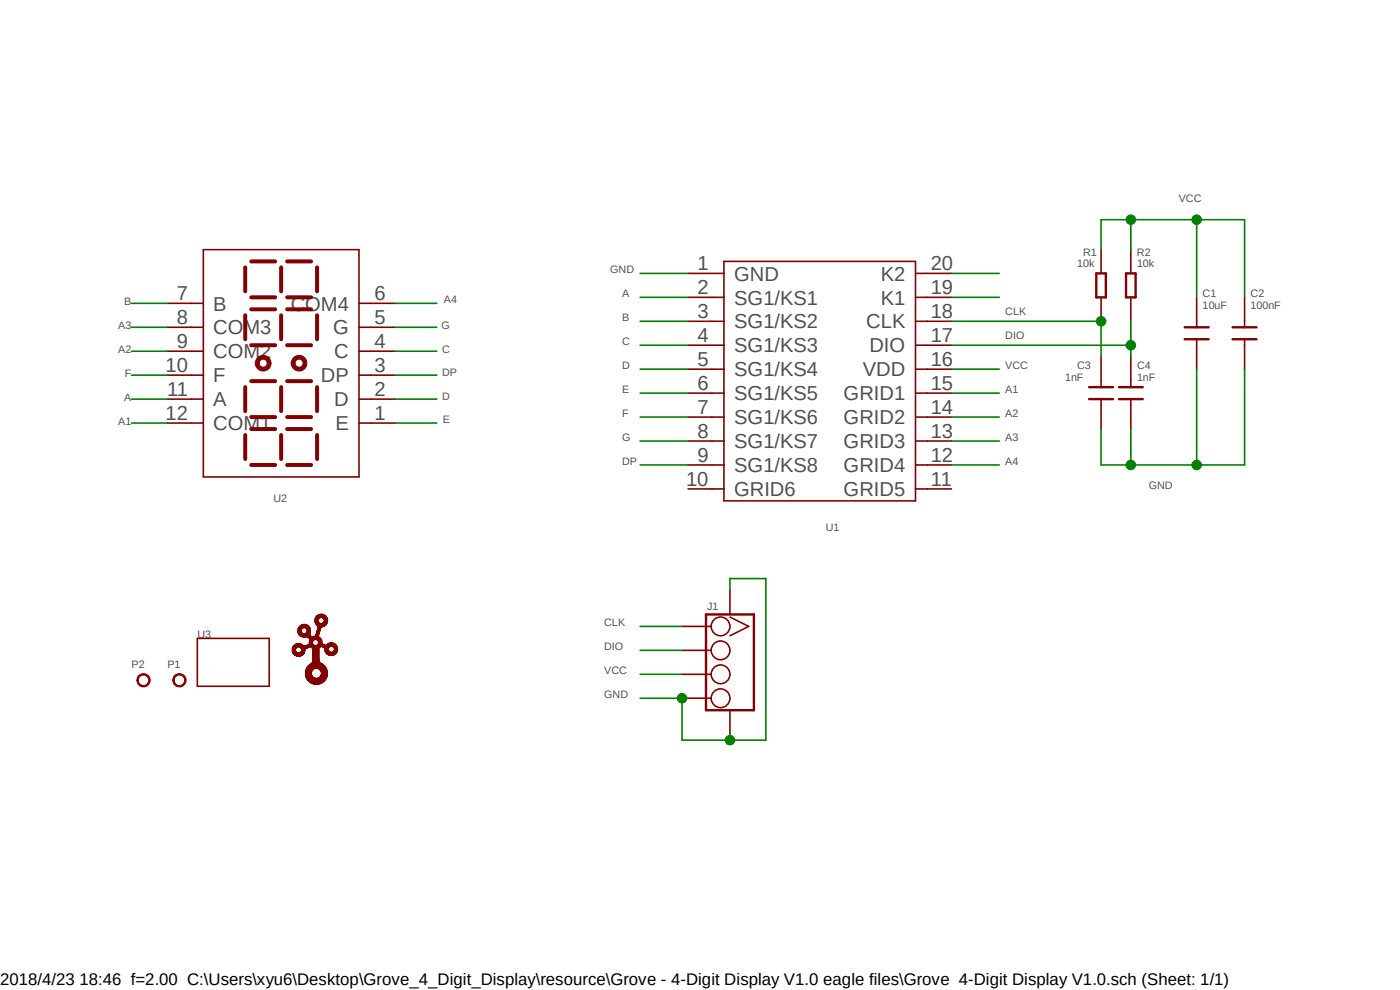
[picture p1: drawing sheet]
<svg xmlns="http://www.w3.org/2000/svg" width="297mm" height="210mm" viewBox="0 0 297 210" stroke-linecap="round" stroke-linejoin="round" font-family="sans-serif">
<defs><g id="words">
<g font-size="4.3" fill="#505050">
<text x="148" y="57.3">1</text>
<text x="155.7" y="59.5">GND</text>
<text x="186.9" y="59.5">K2</text>
<text x="197.5" y="57.3">20</text>
<text x="37.5" y="63.7">7</text>
<text x="45.3" y="65.9">B</text>
<text x="61.7" y="65.9">COM4</text>
<text x="79.4" y="63.7">6</text>
<text x="148" y="62.4">2</text>
<text x="155.7" y="64.6">SG1/KS1</text>
<text x="186.9" y="64.6">K1</text>
<text x="197.5" y="62.4">19</text>
<text x="37.5" y="68.7">8</text>
<text x="45.3" y="71">COM3</text>
<text x="70.7" y="71">G</text>
<text x="79.4" y="68.7">5</text>
<text x="148" y="67.4">3</text>
<text x="155.7" y="69.7">SG1/KS2</text>
<text x="183.8" y="69.7">CLK</text>
<text x="197.5" y="67.4">18</text>
<text x="37.5" y="73.8">9</text>
<text x="45.3" y="76">COM2</text>
<text x="70.9" y="76">C</text>
<text x="79.4" y="73.8">4</text>
<text x="148" y="72.5">4</text>
<text x="148" y="77.6">5</text>
<text x="155.7" y="74.8">SG1/KS3</text>
<text x="184.4" y="74.8">DIO</text>
<text x="197.5" y="77.6">16</text>
<text x="197.5" y="72.5">17</text>
<text x="35.1" y="78.9">10</text>
<text x="35.4" y="83.9">11</text>
<text x="45.3" y="81.1">F</text>
<text x="68.1" y="81.1">DP</text>
<text x="79.4" y="83.9">2</text>
<text x="79.4" y="78.9">3</text>
<text x="148" y="82.7">6</text>
<text x="155.7" y="79.8">SG1/KS4</text>
<text x="183" y="79.8">VDD</text>
<text x="197.5" y="82.7">15</text>
<text x="35.1" y="89">12</text>
<text x="45.3" y="86.2">A</text>
<text x="70.9" y="86.2">D</text>
<text x="79.4" y="89">1</text>
<text x="148" y="87.8">7</text>
<text x="155.7" y="84.9">SG1/KS5</text>
<text x="155.7" y="90">SG1/KS6</text>
<text x="179" y="90">GRID2</text>
<text x="179" y="84.9">GRID1</text>
<text x="197.5" y="87.8">14</text>
<text x="45.3" y="91.3">COM1</text>
<text x="71.2" y="91.3">E</text>
<text x="148" y="92.8">8</text>
<text x="155.7" y="95.1">SG1/KS7</text>
<text x="179" y="95.1">GRID3</text>
<text x="197.5" y="92.8">13</text>
<text x="148" y="97.9">9</text>
<text x="155.7" y="100.2">SG1/KS8</text>
<text x="179" y="100.2">GRID4</text>
<text x="197.5" y="97.9">12</text>
<text x="145.6" y="103">10</text>
<text x="155.7" y="105.2">GRID6</text>
<text x="179" y="105.2">GRID5</text>
<text x="197.5" y="103">11</text>
</g>
<text font-size="3.6" x="0" y="208.9">2018/4/23 18:46 f=2.00 C:\Users\xyu6\Desktop\Grove_4_Digit_Display\resource\Grove - 4-Digit Display V1.0 eagle files\Grove 4-Digit Display V1.0.sch (Sheet: 1/1)</text>
<g font-size="2.3" fill="#505050">
<text x="250.1" y="42.8">VCC</text>
<text x="129.5" y="58">GND</text>
<text x="228.5" y="56.7">10k</text>
<text x="229.8" y="54.2">R1</text>
<text x="241.2" y="54.2">R2</text>
<text x="241.2" y="56.7">10k</text>
<text x="26.4" y="64.7">B</text>
<text x="94.2" y="64.2">A4</text>
<text x="132" y="63.1">A</text>
<text x="255.1" y="65.6">10uF</text>
<text x="255.1" y="63.1">C1</text>
<text x="265.3" y="65.6">100nF</text>
<text x="265.3" y="63.1">C2</text>
<text x="25.1" y="69.8">A3</text>
<text x="93.7" y="69.8">G</text>
<text x="132" y="68.2">B</text>
<text x="213.3" y="66.9">CLK</text>
<text x="213.3" y="72">DIO</text>
<text x="25.1" y="74.8">A2</text>
<text x="93.8" y="74.8">C</text>
<text x="132" y="73.2">C</text>
<text x="26.5" y="79.9">F</text>
<text x="93.8" y="79.7">DP</text>
<text x="132" y="78.3">D</text>
<text x="132" y="83.4">E</text>
<text x="213.3" y="83.4">A1</text>
<text x="213.3" y="78.3">VCC</text>
<text x="226" y="80.9">1nF</text>
<text x="228.5" y="78.3">C3</text>
<text x="241.2" y="80.9">1nF</text>
<text x="241.2" y="78.3">C4</text>
<text x="26.4" y="85">A</text>
<text x="93.8" y="84.8">D</text>
<text x="93.9" y="89.8">E</text>
<text x="132" y="88.5">F</text>
<text x="213.3" y="88.5">A2</text>
<text x="25.1" y="90.1">A1</text>
<text x="132" y="93.6">G</text>
<text x="213.3" y="93.6">A3</text>
<text x="132" y="98.6">DP</text>
<text x="213.3" y="98.6">A4</text>
<text x="58" y="106.6">U2</text>
<text x="243.7" y="103.7">GND</text>
<text x="175.2" y="112.6">U1</text>
<text x="150" y="129.3">J1</text>
<text x="41.9" y="135.4">U3</text>
<text x="128.2" y="132.9">CLK</text>
<text x="128.2" y="138">DIO</text>
<text x="27.9" y="141.8">P2</text>
<text x="35.5" y="141.8">P1</text>
<text x="128.2" y="143">VCC</text>
<text x="128.2" y="148.1">GND</text>
</g>
</g></defs>
<path d="M24.5 40.4l248 124M272.5 40.4l-248 124" fill="none" stroke="#fff" stroke-width=".21"/>
<g fill="none" stroke="#800000" stroke-width=".34">
<path d="M146 58h7.6M153.6 55.5h40.6v50.8h-40.6zM194.2 58h7.6M233.6 53v5M239.9 53v5M35.5 79.6h5.1M35.5 74.5h5.1M35.5 69.4h5.1M35.5 64.3h5.1M78.7 79.6h5.1M78.7 74.5h5.1M78.7 69.4h5.1"/>
<path d="M78.7 64.3h5.1M146 63.1h7.6M146 68.2h7.6M146 73.2h7.6M146 78.3h7.6M194.2 63.1h7.6M194.2 68.2h7.6M194.2 73.2h7.6M194.2 78.3h7.6M233.6 63.1v5.1M239.9 63.1v5.1M253.9 63.1v6.3"/>
<path d="M253.9 72v6.3M264 63.1v6.3M264 72v6.3M35.5 89.7h5.1M35.5 84.7h5.1M78.7 89.7h5.1M78.7 84.7h5.1M146 83.4h7.6M146 88.5h7.6M146 93.6h7.6M146 98.6h7.6M194.2 83.4h7.6"/>
<path d="M194.2 88.5h7.6M194.2 93.6h7.6M194.2 98.6h7.6M146 103.7h7.6M194.2 103.7h7.6M144.7 132.9h6.2M144.7 138h6.2M154.9 130.9l3.9 2-3.9 2M154.9 125.3v5M144.7 143h6.2M144.7 148.1h6.2M154.9 150.7v5"/>
<circle cx="152.9" cy="138" r="1.99"/>
<circle cx="152.9" cy="132.9" r="1.99"/>
<circle cx="152.9" cy="143" r="1.99"/>
<circle cx="152.9" cy="148.1" r="1.99"/>
</g>
<path d="M232.6 58h2v5.1h-2zM238.9 58h2v5.1h-2zM251.3 69.4h5.1M251.3 72h5.1M261.5 69.4h5.1M261.5 72h5.1M149.8 130.3h10.1v20.4h-10.1z" fill="none" stroke="#800000" stroke-width=".51"/>
<g fill="none" stroke="#800000" stroke-width=".85">
<path d="M52 82.1v5.1M52 92.3v5.1M53.3 98.6h5.1M53.3 91h5.1M53.3 88.5h5.1M53.3 80.9h5.1M59.6 82.1v5.1M59.6 92.3v5.1M60.9 98.6h5.1M60.9 91h5.1M60.9 88.5h5.1M60.9 80.9h5.1"/>
<path d="M67.3 82.1v5.1M67.3 92.3v5.1"/>
</g>
<path d="M54.6 76a1.67 1.67 0 0 1 2.6 .2 1.67 1.67 0 0 1-1 2.5 1.67 1.67 0 0 1-2.1-1.7h.9a.86 .86 0 0 1 1.2-.7 .86 .86 0 0 1 .2 1.4 .86 .86 0 0 1-1.4-.4v-.3h-.9z" fill-rule="evenodd" fill="#800000"/>
<path d="M54.6 76a1.67 1.67 0 0 1 2.6 .2 1.67 1.67 0 0 1-1 2.5 1.67 1.67 0 0 1-2.1-1.7h.9a.86 .86 0 0 1 1.2-.7 .86 .86 0 0 1 .2 1.4 .86 .86 0 0 1-1.4-.4v-.3h-.9z" fill="none" stroke="#800000" stroke-width=".21"/>
<path d="M62.2 76a1.67 1.67 0 0 1 2.7 .2 1.67 1.67 0 0 1-1 2.5 1.67 1.67 0 0 1-2.1-1.7h.8a.86 .86 0 0 1 1.1-.9 .86 .86 0 0 1 .4 1.4 .86 .86 0 0 1-1.4-.2l-.1-.3h-.8z" fill-rule="evenodd" fill="#800000"/>
<path d="M62.2 76a1.67 1.67 0 0 1 2.7 .2 1.67 1.67 0 0 1-1 2.5 1.67 1.67 0 0 1-2.1-1.7h.8a.86 .86 0 0 1 1.1-.9 .86 .86 0 0 1 .4 1.4 .86 .86 0 0 1-1.4-.2l-.1-.3h-.8z" fill="none" stroke="#800000" stroke-width=".21"/>
<g fill="none" stroke="#800000" stroke-width=".85">
<path d="M52 56.7v5.1M53.3 55.5h5.1M59.6 56.7v5.1M60.9 55.5h5.1M67.3 56.7v5.1M52 66.9v5.1M53.3 73.2h5.1M53.3 65.6h5.1M53.3 63.1h5.1M59.6 66.9v5.1M60.9 73.2h5.1M60.9 65.6h5.1"/>
<path d="M60.9 63.1h5.1M67.3 66.9v5.1"/>
</g>
<g fill="none" stroke="#800000" stroke-width=".34">
<path d="M43.1 53h33.1v48.2h-33.1zM40.6 79.6h2.5M40.6 74.5h2.5M40.6 69.4h2.5M40.6 64.3h2.5M76.2 79.6h2.5M76.2 74.5h2.5M76.2 69.4h2.5M76.2 64.3h2.5M233.6 75.8v6.3M239.9 75.8v6.3M40.6 89.7h2.5"/>
<path d="M40.6 84.7h2.5M76.2 89.7h2.5M76.2 84.7h2.5M233.6 84.7v6.3M239.9 84.7v6.3M41.9 135.4h15.2v10.2h-15.2z"/>
</g>
<path d="M231.1 82.1h5M231.1 84.7h5M237.4 82.1h5M237.4 84.7h5" fill="none" stroke="#800000" stroke-width=".51"/>
<path d="M67.1 145.1l.1 .1z" fill-rule="evenodd" fill="#800000"/>
<path d="M67.1 145.1l.1 .1z" fill="none" stroke="#800000" stroke-width=".21"/>
<path d="M66.6 145.1l1 .1z" fill-rule="evenodd" fill="#800000"/>
<path d="M66.6 145.1l1 .1z" fill="none" stroke="#800000" stroke-width=".21"/>
<path d="M66.4 145l1.4 .1z" fill-rule="evenodd" fill="#800000"/>
<path d="M66.4 145l1.4 .1z" fill="none" stroke="#800000" stroke-width=".21"/>
<path d="M66.3 145l1.6 .1z" fill-rule="evenodd" fill="#800000"/>
<path d="M66.3 145l1.6 .1z" fill="none" stroke="#800000" stroke-width=".21"/>
<path d="M66.2 144.9l1.9 .1z" fill-rule="evenodd" fill="#800000"/>
<g fill="none" stroke="#800000" stroke-width=".21">
<path d="M65.1 144l4.1 .1zM65.1 143.9l4.1 .1zM65.1 144h4.1M65.1 143.9h4.1M65.2 144.1h3.8zM65.2 144l3.9 .1zM65.2 144.1h3.8M65.2 144.1h3.9M65.2 144.1l3.9 .1zM65.2 144.2l3.8 .1zM65.2 144.3h3.8M65.3 144.1l3.7 .1z"/>
<path d="M65.3 144.2h3.7M65.3 144.3l3.7 .1zM65.3 144.3h3.7M65.4 144.3l3.5 .1zM65.4 144.4h3.5M65.4 144.4h3.5zM65.4 144.4l3.4 .1zM65.5 144.5l3.2 .1zM65.5 144.5h3.2M65.6 144.5l3.1 .1zM65.6 144.6h3.1M65.6 144.6l3.1 .1z"/>
<path d="M65.7 144.6l2.8 .1zM65.8 144.7h2.7zM65.8 144.7h2.7M65.8 144.7l2.7 .1zM65.8 144.8h2.7M65.9 144.8l2.4 .1zM65.9 144.8h2.4M66 144.8l2.3 .1zM66.1 144.9h2.1zM66.1 144.9h2.1M66.2 144.9l1.9 .1z"/>
</g>
<path d="M65.1 143.8l1.9 .1z" fill-rule="evenodd" fill="#800000"/>
<path d="M65.1 143.8l1.9 .1z" fill="none" stroke="#800000" stroke-width=".21"/>
<path d="M67.3 143.8l1.9 .1z" fill-rule="evenodd" fill="#800000"/>
<path d="M67.3 143.8l1.9 .1z" fill="none" stroke="#800000" stroke-width=".21"/>
<path d="M65 143.8l1.8 .1z" fill-rule="evenodd" fill="#800000"/>
<path d="M65 143.8l1.8 .1z" fill="none" stroke="#800000" stroke-width=".21"/>
<path d="M67.5 143.8l1.7 .1z" fill-rule="evenodd" fill="#800000"/>
<path d="M67.5 143.8l1.7 .1z" fill="none" stroke="#800000" stroke-width=".21"/>
<path d="M65 143.8h1.7z" fill-rule="evenodd" fill="#800000"/>
<path d="M65 143.8h1.7z" fill="none" stroke="#800000" stroke-width=".21"/>
<path d="M67.6 143.8h1.7z" fill-rule="evenodd" fill="#800000"/>
<path d="M67.6 143.8h1.7z" fill="none" stroke="#800000" stroke-width=".21"/>
<path d="M65 143.7l1.6 .1z" fill-rule="evenodd" fill="#800000"/>
<path d="M65 143.7l1.6 .1z" fill="none" stroke="#800000" stroke-width=".21"/>
<path d="M67.7 143.7l1.6 .1z" fill-rule="evenodd" fill="#800000"/>
<path d="M67.7 143.7l1.6 .1z" fill="none" stroke="#800000" stroke-width=".21"/>
<path d="M64.9 143.6l1.6 .1z" fill-rule="evenodd" fill="#800000"/>
<path d="M64.9 143.6l1.6 .1z" fill="none" stroke="#800000" stroke-width=".21"/>
<path d="M67.7 143.6l1.6 .1z" fill-rule="evenodd" fill="#800000"/>
<path d="M67.7 143.6l1.6 .1z" fill="none" stroke="#800000" stroke-width=".21"/>
<path d="M65 143.6l1.4 .1z" fill-rule="evenodd" fill="#800000"/>
<path d="M65 143.6l1.4 .1z" fill="none" stroke="#800000" stroke-width=".21"/>
<path d="M67.9 143.6l1.4 .1z" fill-rule="evenodd" fill="#800000"/>
<path d="M67.9 143.6l1.4 .1z" fill="none" stroke="#800000" stroke-width=".21"/>
<path d="M64.9 143.6h1.4z" fill-rule="evenodd" fill="#800000"/>
<path d="M64.9 143.6h1.4z" fill="none" stroke="#800000" stroke-width=".21"/>
<path d="M67.9 143.6h1.4z" fill-rule="evenodd" fill="#800000"/>
<path d="M67.9 143.6h1.4z" fill="none" stroke="#800000" stroke-width=".21"/>
<path d="M64.9 143.5l1.4 .1z" fill-rule="evenodd" fill="#800000"/>
<path d="M64.9 143.5l1.4 .1z" fill="none" stroke="#800000" stroke-width=".21"/>
<path d="M67.9 143.5l1.5 .1z" fill-rule="evenodd" fill="#800000"/>
<path d="M67.9 143.5l1.5 .1z" fill="none" stroke="#800000" stroke-width=".21"/>
<path d="M64.9 143.5l1.4 .1z" fill-rule="evenodd" fill="#800000"/>
<path d="M64.9 143.5l1.4 .1z" fill="none" stroke="#800000" stroke-width=".21"/>
<path d="M67.9 143.5l1.5 .1z" fill-rule="evenodd" fill="#800000"/>
<path d="M67.9 143.5l1.5 .1z" fill="none" stroke="#800000" stroke-width=".21"/>
<path d="M64.9 143.4l1.4 .1z" fill-rule="evenodd" fill="#800000"/>
<path d="M64.9 143.4l1.4 .1z" fill="none" stroke="#800000" stroke-width=".21"/>
<path d="M68 143.4l1.3 .1z" fill-rule="evenodd" fill="#800000"/>
<path d="M68 143.4l1.3 .1z" fill="none" stroke="#800000" stroke-width=".21"/>
<path d="M64.9 143.3l1.3 .1z" fill-rule="evenodd" fill="#800000"/>
<path d="M64.9 143.3l1.3 .1z" fill="none" stroke="#800000" stroke-width=".21"/>
<path d="M68 143.3l1.4 .1z" fill-rule="evenodd" fill="#800000"/>
<path d="M68 143.3l1.4 .1z" fill="none" stroke="#800000" stroke-width=".21"/>
<path d="M64.8 143.3l1.4 .1z" fill-rule="evenodd" fill="#800000"/>
<path d="M64.8 143.3l1.4 .1z" fill="none" stroke="#800000" stroke-width=".21"/>
<path d="M68.1 143.3l1.3 .1z" fill-rule="evenodd" fill="#800000"/>
<path d="M68.1 143.3l1.3 .1z" fill="none" stroke="#800000" stroke-width=".21"/>
<path d="M64.8 143.3h1.4z" fill-rule="evenodd" fill="#800000"/>
<path d="M64.8 143.3h1.4z" fill="none" stroke="#800000" stroke-width=".21"/>
<path d="M68.1 143.3h1.3z" fill-rule="evenodd" fill="#800000"/>
<path d="M68.1 143.3h1.3z" fill="none" stroke="#800000" stroke-width=".21"/>
<path d="M64.9 143.2l1.2 .1z" fill-rule="evenodd" fill="#800000"/>
<path d="M64.9 143.2l1.2 .1z" fill="none" stroke="#800000" stroke-width=".21"/>
<path d="M68.1 143.2l1.3 .1z" fill-rule="evenodd" fill="#800000"/>
<path d="M68.1 143.2l1.3 .1z" fill="none" stroke="#800000" stroke-width=".21"/>
<path d="M64.9 143.1l1.2 .1z" fill-rule="evenodd" fill="#800000"/>
<path d="M64.9 143.1l1.2 .1z" fill="none" stroke="#800000" stroke-width=".21"/>
<path d="M68.2 143.1l1.2 .1z" fill-rule="evenodd" fill="#800000"/>
<path d="M68.2 143.1l1.2 .1z" fill="none" stroke="#800000" stroke-width=".21"/>
<path d="M64.8 143.1l1.3 .1z" fill-rule="evenodd" fill="#800000"/>
<path d="M64.8 143.1l1.3 .1z" fill="none" stroke="#800000" stroke-width=".21"/>
<path d="M68.2 143.1l1.2 .1z" fill-rule="evenodd" fill="#800000"/>
<path d="M68.2 143.1l1.2 .1z" fill="none" stroke="#800000" stroke-width=".21"/>
<path d="M64.8 143l1.3 .1z" fill-rule="evenodd" fill="#800000"/>
<path d="M64.8 143l1.3 .1z" fill="none" stroke="#800000" stroke-width=".21"/>
<path d="M68.2 143l1.2 .1z" fill-rule="evenodd" fill="#800000"/>
<path d="M68.2 143l1.2 .1z" fill="none" stroke="#800000" stroke-width=".21"/>
<path d="M64.8 143l1.3 .1z" fill-rule="evenodd" fill="#800000"/>
<path d="M64.8 143l1.3 .1z" fill="none" stroke="#800000" stroke-width=".21"/>
<path d="M68.1 143l1.4 .1z" fill-rule="evenodd" fill="#800000"/>
<path d="M68.1 143l1.4 .1z" fill="none" stroke="#800000" stroke-width=".21"/>
<path d="M64.8 143h1.3z" fill-rule="evenodd" fill="#800000"/>
<path d="M64.8 143h1.3z" fill="none" stroke="#800000" stroke-width=".21"/>
<path d="M68.2 143h1.3z" fill-rule="evenodd" fill="#800000"/>
<path d="M68.2 143h1.3z" fill="none" stroke="#800000" stroke-width=".21"/>
<path d="M64.8 142.9l1.3 .1z" fill-rule="evenodd" fill="#800000"/>
<path d="M64.8 142.9l1.3 .1z" fill="none" stroke="#800000" stroke-width=".21"/>
<path d="M68.2 142.9l1.3 .1z" fill-rule="evenodd" fill="#800000"/>
<path d="M68.2 142.9l1.3 .1z" fill="none" stroke="#800000" stroke-width=".21"/>
<path d="M64.8 142.8l1.3 .1z" fill-rule="evenodd" fill="#800000"/>
<path d="M64.8 142.8l1.3 .1z" fill="none" stroke="#800000" stroke-width=".21"/>
<path d="M68.2 142.8l1.3 .1z" fill-rule="evenodd" fill="#800000"/>
<path d="M68.2 142.8l1.3 .1z" fill="none" stroke="#800000" stroke-width=".21"/>
<path d="M64.8 142.8l1.3 .1z" fill-rule="evenodd" fill="#800000"/>
<path d="M64.8 142.8l1.3 .1z" fill="none" stroke="#800000" stroke-width=".21"/>
<path d="M68.2 142.8l1.3 .1z" fill-rule="evenodd" fill="#800000"/>
<path d="M68.2 142.8l1.3 .1z" fill="none" stroke="#800000" stroke-width=".21"/>
<path d="M64.8 142.7l1.3 .1z" fill-rule="evenodd" fill="#800000"/>
<path d="M64.8 142.7l1.3 .1z" fill="none" stroke="#800000" stroke-width=".21"/>
<path d="M68.2 142.7l1.3 .1z" fill-rule="evenodd" fill="#800000"/>
<path d="M68.2 142.7l1.3 .1z" fill="none" stroke="#800000" stroke-width=".21"/>
<path d="M64.8 142.7l1.3 .1z" fill-rule="evenodd" fill="#800000"/>
<path d="M64.8 142.7l1.3 .1z" fill="none" stroke="#800000" stroke-width=".21"/>
<path d="M68.2 142.7l1.3 .1z" fill-rule="evenodd" fill="#800000"/>
<path d="M68.2 142.7l1.3 .1z" fill="none" stroke="#800000" stroke-width=".21"/>
<path d="M64.8 142.6l1.3 .1z" fill-rule="evenodd" fill="#800000"/>
<path d="M64.8 142.6l1.3 .1z" fill="none" stroke="#800000" stroke-width=".21"/>
<path d="M68.2 142.6l1.3 .1z" fill-rule="evenodd" fill="#800000"/>
<path d="M68.2 142.6l1.3 .1z" fill="none" stroke="#800000" stroke-width=".21"/>
<path d="M64.8 142.6l1.3 .1z" fill-rule="evenodd" fill="#800000"/>
<path d="M64.8 142.6l1.3 .1z" fill="none" stroke="#800000" stroke-width=".21"/>
<path d="M68.2 142.6l1.2 .1z" fill-rule="evenodd" fill="#800000"/>
<path d="M68.2 142.6l1.2 .1z" fill="none" stroke="#800000" stroke-width=".21"/>
<path d="M64.8 142.5l1.3 .1z" fill-rule="evenodd" fill="#800000"/>
<path d="M64.8 142.5l1.3 .1z" fill="none" stroke="#800000" stroke-width=".21"/>
<path d="M68.2 142.5l1.2 .1z" fill-rule="evenodd" fill="#800000"/>
<path d="M68.2 142.5l1.2 .1z" fill="none" stroke="#800000" stroke-width=".21"/>
<path d="M64.8 142.5l1.3 .1z" fill-rule="evenodd" fill="#800000"/>
<path d="M64.8 142.5l1.3 .1z" fill="none" stroke="#800000" stroke-width=".21"/>
<path d="M68.2 142.5l1.2 .1z" fill-rule="evenodd" fill="#800000"/>
<path d="M68.2 142.5l1.2 .1z" fill="none" stroke="#800000" stroke-width=".21"/>
<path d="M64.9 142.5h1.2z" fill-rule="evenodd" fill="#800000"/>
<path d="M64.9 142.5h1.2z" fill="none" stroke="#800000" stroke-width=".21"/>
<path d="M68.2 142.5h1.2z" fill-rule="evenodd" fill="#800000"/>
<path d="M68.2 142.5h1.2z" fill="none" stroke="#800000" stroke-width=".21"/>
<path d="M64.9 142.4l1.2 .1z" fill-rule="evenodd" fill="#800000"/>
<path d="M64.9 142.4l1.2 .1z" fill="none" stroke="#800000" stroke-width=".21"/>
<path d="M68.1 142.4l1.3 .1z" fill-rule="evenodd" fill="#800000"/>
<path d="M68.1 142.4l1.3 .1z" fill="none" stroke="#800000" stroke-width=".21"/>
<path d="M64.8 142.3l1.4 .1z" fill-rule="evenodd" fill="#800000"/>
<path d="M64.8 142.3l1.4 .1z" fill="none" stroke="#800000" stroke-width=".21"/>
<path d="M68.1 142.3l1.3 .1z" fill-rule="evenodd" fill="#800000"/>
<path d="M68.1 142.3l1.3 .1z" fill="none" stroke="#800000" stroke-width=".21"/>
<path d="M64.8 142.3l1.4 .1z" fill-rule="evenodd" fill="#800000"/>
<path d="M64.8 142.3l1.4 .1z" fill="none" stroke="#800000" stroke-width=".21"/>
<path d="M68 142.3l1.4 .1z" fill-rule="evenodd" fill="#800000"/>
<path d="M68 142.3l1.4 .1z" fill="none" stroke="#800000" stroke-width=".21"/>
<path d="M64.9 142.2l1.3 .1z" fill-rule="evenodd" fill="#800000"/>
<path d="M64.9 142.2l1.3 .1z" fill="none" stroke="#800000" stroke-width=".21"/>
<path d="M68 142.2l1.4 .1z" fill-rule="evenodd" fill="#800000"/>
<path d="M68 142.2l1.4 .1z" fill="none" stroke="#800000" stroke-width=".21"/>
<path d="M64.9 142.2l1.4 .1z" fill-rule="evenodd" fill="#800000"/>
<path d="M64.9 142.2l1.4 .1z" fill="none" stroke="#800000" stroke-width=".21"/>
<path d="M68 142.2l1.3 .1z" fill-rule="evenodd" fill="#800000"/>
<path d="M68 142.2l1.3 .1z" fill="none" stroke="#800000" stroke-width=".21"/>
<path d="M64.9 142.1l1.4 .1z" fill-rule="evenodd" fill="#800000"/>
<path d="M64.9 142.1l1.4 .1z" fill="none" stroke="#800000" stroke-width=".21"/>
<path d="M67.9 142.1l1.5 .1z" fill-rule="evenodd" fill="#800000"/>
<path d="M67.9 142.1l1.5 .1z" fill="none" stroke="#800000" stroke-width=".21"/>
<path d="M64.9 142.1l1.4 .1z" fill-rule="evenodd" fill="#800000"/>
<path d="M64.9 142.1l1.4 .1z" fill="none" stroke="#800000" stroke-width=".21"/>
<path d="M67.9 142.1l1.4 .1z" fill-rule="evenodd" fill="#800000"/>
<path d="M67.9 142.1l1.4 .1z" fill="none" stroke="#800000" stroke-width=".21"/>
<path d="M64.9 142l1.5 .1z" fill-rule="evenodd" fill="#800000"/>
<path d="M64.9 142l1.5 .1z" fill="none" stroke="#800000" stroke-width=".21"/>
<path d="M67.9 142l1.4 .1z" fill-rule="evenodd" fill="#800000"/>
<path d="M67.9 142l1.4 .1z" fill="none" stroke="#800000" stroke-width=".21"/>
<path d="M65 142l1.4 .1z" fill-rule="evenodd" fill="#800000"/>
<path d="M65 142l1.4 .1z" fill="none" stroke="#800000" stroke-width=".21"/>
<path d="M67.8 142l1.5 .1z" fill-rule="evenodd" fill="#800000"/>
<path d="M67.8 142l1.5 .1z" fill="none" stroke="#800000" stroke-width=".21"/>
<path d="M64.9 141.9l1.6 .1z" fill-rule="evenodd" fill="#800000"/>
<path d="M64.9 141.9l1.6 .1z" fill="none" stroke="#800000" stroke-width=".21"/>
<path d="M67.7 141.9l1.6 .1z" fill-rule="evenodd" fill="#800000"/>
<path d="M67.7 141.9l1.6 .1z" fill="none" stroke="#800000" stroke-width=".21"/>
<path d="M65 141.9h1.6z" fill-rule="evenodd" fill="#800000"/>
<path d="M65 141.9h1.6z" fill="none" stroke="#800000" stroke-width=".21"/>
<path d="M67.7 141.9h1.6z" fill-rule="evenodd" fill="#800000"/>
<path d="M67.7 141.9h1.6z" fill="none" stroke="#800000" stroke-width=".21"/>
<path d="M65 141.8l1.7 .1z" fill-rule="evenodd" fill="#800000"/>
<path d="M65 141.8l1.7 .1z" fill="none" stroke="#800000" stroke-width=".21"/>
<path d="M67.6 141.8l1.6 .1z" fill-rule="evenodd" fill="#800000"/>
<path d="M67.6 141.8l1.6 .1z" fill="none" stroke="#800000" stroke-width=".21"/>
<path d="M65.1 141.8l1.7 .1z" fill-rule="evenodd" fill="#800000"/>
<path d="M65.1 141.8l1.7 .1z" fill="none" stroke="#800000" stroke-width=".21"/>
<path d="M67.4 141.8l1.8 .1z" fill-rule="evenodd" fill="#800000"/>
<g fill="none" stroke="#800000" stroke-width=".21">
<path d="M65.1 141.7l4.1 .1zM65.1 141.8h4.1M65.1 141.6l4 .1zM65.1 141.7h4.1M65.1 141.6h4M65.2 141.6h3.9zM65.2 141.5l3.8 .1zM65.2 141.6h3.9M65.2 141.6h3.8M65.2 141.5l3.9 .1zM65.2 141.5h3.9M65.3 141.4l3.7 .1z"/>
<path d="M65.3 141.3l3.6 .1zM65.3 141.4h3.6M65.3 141.4h3.7zM65.3 141.4h3.7M65.4 141.3l3.5 .1zM65.4 141.3h3.5M65.4 141.2l3.5 .1zM65.4 141.2l3.4 .1zM65.4 141.2h3.4M65.5 141.1l3.2 .1zM65.5 141.1h3.2M65.6 141.1h3.1z"/>
<path d="M65.6 141.1h3.1M65.6 141l3 .1zM65.7 141l2.8 .1zM65.7 141h2.8M65.8 140.9l2.7 .1zM65.8 141h2.7M65.8 140.8l2.7 .1zM65.8 140.9h2.7M65.9 140.8l2.5 .1zM66 140.8h2.2zM66 140.8h2.2M66 140.7l2.2 .1z"/>
<path d="M67.4 141.8l1.8 .1z"/>
</g>
<path d="M66.1 140.7l2 .1z" fill-rule="evenodd" fill="#800000"/>
<path d="M66.1 140.7l2 .1z" fill="none" stroke="#800000" stroke-width=".21"/>
<path d="M66.2 140.6l1.8 .1z" fill-rule="evenodd" fill="#800000"/>
<path d="M66.2 140.6l1.8 .1z" fill="none" stroke="#800000" stroke-width=".21"/>
<path d="M66.3 140.5l1.6 .1z" fill-rule="evenodd" fill="#800000"/>
<path d="M66.3 140.5l1.6 .1z" fill="none" stroke="#800000" stroke-width=".21"/>
<path d="M66.3 140.5l1.6 .1z" fill-rule="evenodd" fill="#800000"/>
<path d="M66.3 140.5l1.6 .1z" fill="none" stroke="#800000" stroke-width=".21"/>
<path d="M66.3 140.5h1.6z" fill-rule="evenodd" fill="#800000"/>
<path d="M66.3 140.5h1.6z" fill="none" stroke="#800000" stroke-width=".21"/>
<path d="M66.3 140.4l1.5 .1z" fill-rule="evenodd" fill="#800000"/>
<path d="M66.3 140.4l1.5 .1z" fill="none" stroke="#800000" stroke-width=".21"/>
<path d="M66.3 140.3l1.5 .1z" fill-rule="evenodd" fill="#800000"/>
<path d="M66.3 140.3l1.5 .1z" fill="none" stroke="#800000" stroke-width=".21"/>
<path d="M66.3 140.3l1.4 .1z" fill-rule="evenodd" fill="#800000"/>
<path d="M66.3 140.3l1.4 .1z" fill="none" stroke="#800000" stroke-width=".21"/>
<path d="M66.4 140.3h1.3z" fill-rule="evenodd" fill="#800000"/>
<path d="M66.4 140.3h1.3z" fill="none" stroke="#800000" stroke-width=".21"/>
<path d="M66.3 140.2l1.4 .1z" fill-rule="evenodd" fill="#800000"/>
<path d="M66.3 140.2l1.4 .1z" fill="none" stroke="#800000" stroke-width=".21"/>
<path d="M66.3 140.2l1.4 .1z" fill-rule="evenodd" fill="#800000"/>
<path d="M66.3 140.2l1.4 .1z" fill="none" stroke="#800000" stroke-width=".21"/>
<path d="M66.3 140.1l1.4 .1z" fill-rule="evenodd" fill="#800000"/>
<path d="M66.3 140.1l1.4 .1z" fill="none" stroke="#800000" stroke-width=".21"/>
<path d="M66.3 140l1.4 .1z" fill-rule="evenodd" fill="#800000"/>
<path d="M66.3 140l1.4 .1z" fill="none" stroke="#800000" stroke-width=".21"/>
<path d="M66.3 140l1.4 .1z" fill-rule="evenodd" fill="#800000"/>
<path d="M66.3 140l1.4 .1z" fill="none" stroke="#800000" stroke-width=".21"/>
<path d="M66.3 140h1.4z" fill-rule="evenodd" fill="#800000"/>
<path d="M66.3 140h1.4z" fill="none" stroke="#800000" stroke-width=".21"/>
<path d="M66.3 139.9l1.4 .1z" fill-rule="evenodd" fill="#800000"/>
<path d="M66.3 139.9l1.4 .1z" fill="none" stroke="#800000" stroke-width=".21"/>
<path d="M66.3 139.9l1.4 .1z" fill-rule="evenodd" fill="#800000"/>
<path d="M66.3 139.9l1.4 .1z" fill="none" stroke="#800000" stroke-width=".21"/>
<path d="M66.3 139.8l1.4 .1z" fill-rule="evenodd" fill="#800000"/>
<path d="M66.3 139.8l1.4 .1z" fill="none" stroke="#800000" stroke-width=".21"/>
<path d="M66.3 139.7l1.4 .1z" fill-rule="evenodd" fill="#800000"/>
<path d="M66.3 139.7l1.4 .1z" fill="none" stroke="#800000" stroke-width=".21"/>
<path d="M66.3 139.7l1.4 .1z" fill-rule="evenodd" fill="#800000"/>
<path d="M66.3 139.7l1.4 .1z" fill="none" stroke="#800000" stroke-width=".21"/>
<path d="M66.3 139.7h1.4z" fill-rule="evenodd" fill="#800000"/>
<path d="M66.3 139.7h1.4z" fill="none" stroke="#800000" stroke-width=".21"/>
<path d="M66.3 139.6l1.4 .1z" fill-rule="evenodd" fill="#800000"/>
<path d="M66.3 139.6l1.4 .1z" fill="none" stroke="#800000" stroke-width=".21"/>
<path d="M66.4 139.5l1.2 .1z" fill-rule="evenodd" fill="#800000"/>
<path d="M66.4 139.5l1.2 .1z" fill="none" stroke="#800000" stroke-width=".21"/>
<path d="M66.4 139.5l1.2 .1z" fill-rule="evenodd" fill="#800000"/>
<path d="M66.4 139.5l1.2 .1z" fill="none" stroke="#800000" stroke-width=".21"/>
<path d="M66.4 139.4l1.2 .1z" fill-rule="evenodd" fill="#800000"/>
<path d="M66.4 139.4l1.2 .1z" fill="none" stroke="#800000" stroke-width=".21"/>
<path d="M66.4 139.4l1.2 .1z" fill-rule="evenodd" fill="#800000"/>
<path d="M66.4 139.4l1.2 .1z" fill="none" stroke="#800000" stroke-width=".21"/>
<path d="M66.4 139.4h1.2z" fill-rule="evenodd" fill="#800000"/>
<path d="M66.4 139.4h1.2z" fill="none" stroke="#800000" stroke-width=".21"/>
<path d="M66.4 139.3l1.2 .1z" fill-rule="evenodd" fill="#800000"/>
<path d="M66.4 139.3l1.2 .1z" fill="none" stroke="#800000" stroke-width=".21"/>
<path d="M66.4 139.2l1.2 .1z" fill-rule="evenodd" fill="#800000"/>
<path d="M66.4 139.2l1.2 .1z" fill="none" stroke="#800000" stroke-width=".21"/>
<path d="M66.4 139.2l1.2 .1z" fill-rule="evenodd" fill="#800000"/>
<path d="M66.4 139.2l1.2 .1z" fill="none" stroke="#800000" stroke-width=".21"/>
<path d="M63 139.1l.7 .1z" fill-rule="evenodd" fill="#800000"/>
<path d="M63 139.1l.7 .1z" fill="none" stroke="#800000" stroke-width=".21"/>
<path d="M66.4 139.1l1.2 .1z" fill-rule="evenodd" fill="#800000"/>
<path d="M66.4 139.1l1.2 .1z" fill="none" stroke="#800000" stroke-width=".21"/>
<path d="M62.8 139.1l1 .1z" fill-rule="evenodd" fill="#800000"/>
<path d="M62.8 139.1l1 .1z" fill="none" stroke="#800000" stroke-width=".21"/>
<path d="M66.4 139.1l1.2 .1z" fill-rule="evenodd" fill="#800000"/>
<path d="M66.4 139.1l1.2 .1z" fill="none" stroke="#800000" stroke-width=".21"/>
<path d="M62.7 139l1.2 .1z" fill-rule="evenodd" fill="#800000"/>
<path d="M62.7 139l1.2 .1z" fill="none" stroke="#800000" stroke-width=".21"/>
<path d="M66.4 139l1.2 .1z" fill-rule="evenodd" fill="#800000"/>
<path d="M66.4 139l1.2 .1z" fill="none" stroke="#800000" stroke-width=".21"/>
<path d="M62.6 139l1.5 .1z" fill-rule="evenodd" fill="#800000"/>
<path d="M62.6 139l1.5 .1z" fill="none" stroke="#800000" stroke-width=".21"/>
<path d="M66.4 139l1.2 .1z" fill-rule="evenodd" fill="#800000"/>
<path d="M66.4 139l1.2 .1z" fill="none" stroke="#800000" stroke-width=".21"/>
<path d="M69.9 139l.7 .1z" fill-rule="evenodd" fill="#800000"/>
<path d="M69.9 139l.7 .1z" fill="none" stroke="#800000" stroke-width=".21"/>
<path d="M62.5 138.9l1.6 .1z" fill-rule="evenodd" fill="#800000"/>
<path d="M62.5 138.9l1.6 .1z" fill="none" stroke="#800000" stroke-width=".21"/>
<path d="M66.4 138.9l1.2 .1z" fill-rule="evenodd" fill="#800000"/>
<path d="M66.4 138.9l1.2 .1z" fill="none" stroke="#800000" stroke-width=".21"/>
<path d="M69.8 138.9l.9 .1z" fill-rule="evenodd" fill="#800000"/>
<path d="M69.8 138.9l.9 .1z" fill="none" stroke="#800000" stroke-width=".21"/>
<path d="M62.5 138.9l1.7 .1z" fill-rule="evenodd" fill="#800000"/>
<path d="M62.5 138.9l1.7 .1z" fill="none" stroke="#800000" stroke-width=".21"/>
<path d="M66.3 138.9l1.3 .1z" fill-rule="evenodd" fill="#800000"/>
<path d="M66.3 138.9l1.3 .1z" fill="none" stroke="#800000" stroke-width=".21"/>
<path d="M69.7 138.9l1.2 .1z" fill-rule="evenodd" fill="#800000"/>
<path d="M69.7 138.9l1.2 .1z" fill="none" stroke="#800000" stroke-width=".21"/>
<path d="M62.4 138.9h1.9z" fill-rule="evenodd" fill="#800000"/>
<path d="M62.4 138.9h1.9z" fill="none" stroke="#800000" stroke-width=".21"/>
<path d="M66.3 138.9h1.3z" fill-rule="evenodd" fill="#800000"/>
<path d="M66.3 138.9h1.3z" fill="none" stroke="#800000" stroke-width=".21"/>
<path d="M69.6 138.9h1.4z" fill-rule="evenodd" fill="#800000"/>
<path d="M69.6 138.9h1.4z" fill="none" stroke="#800000" stroke-width=".21"/>
<path d="M62.4 138.8l1.9 .1z" fill-rule="evenodd" fill="#800000"/>
<path d="M62.4 138.8l1.9 .1z" fill="none" stroke="#800000" stroke-width=".21"/>
<path d="M66.3 138.8l1.3 .1z" fill-rule="evenodd" fill="#800000"/>
<path d="M66.3 138.8l1.3 .1z" fill="none" stroke="#800000" stroke-width=".21"/>
<path d="M69.5 138.8l1.6 .1z" fill-rule="evenodd" fill="#800000"/>
<path d="M62.3 138.7l2 .1zM62.3 138.8h2M69.5 138.8l1.6 .1z" fill="none" stroke="#800000" stroke-width=".21"/>
<path d="M66.3 138.7l1.3 .1z" fill-rule="evenodd" fill="#800000"/>
<path d="M66.3 138.7l1.3 .1z" fill="none" stroke="#800000" stroke-width=".21"/>
<path d="M69.4 138.7l1.7 .1z" fill-rule="evenodd" fill="#800000"/>
<path d="M62.3 138.7l2.1 .1zM62.3 138.7h2.1M69.4 138.7l1.7 .1z" fill="none" stroke="#800000" stroke-width=".21"/>
<path d="M66.3 138.7l1.3 .1z" fill-rule="evenodd" fill="#800000"/>
<path d="M66.3 138.7l1.3 .1z" fill="none" stroke="#800000" stroke-width=".21"/>
<path d="M69.4 138.7l1.8 .1z" fill-rule="evenodd" fill="#800000"/>
<path d="M62.2 138.6l2.2 .1zM62.2 138.7h2.2M69.4 138.7l1.8 .1z" fill="none" stroke="#800000" stroke-width=".21"/>
<path d="M66.3 138.6l1.3 .1z" fill-rule="evenodd" fill="#800000"/>
<path d="M66.3 138.6l1.3 .1z" fill="none" stroke="#800000" stroke-width=".21"/>
<path d="M69.3 138.6l1.9 .1z" fill-rule="evenodd" fill="#800000"/>
<path d="M62.2 138.6l2.2 .1zM62.2 138.6h2.2M69.3 138.6l1.9 .1z" fill="none" stroke="#800000" stroke-width=".21"/>
<path d="M66.3 138.6l1.3 .1z" fill-rule="evenodd" fill="#800000"/>
<path d="M66.3 138.6l1.3 .1z" fill="none" stroke="#800000" stroke-width=".21"/>
<path d="M69.3 138.6l1.9 .1z" fill-rule="evenodd" fill="#800000"/>
<path d="M62.1 138.5l2.4 .1zM62.1 138.6h2.4M69.3 138.6l1.9 .1z" fill="none" stroke="#800000" stroke-width=".21"/>
<path d="M66.3 138.5l1.3 .1z" fill-rule="evenodd" fill="#800000"/>
<path d="M66.3 138.5l1.3 .1zM69.2 138.5l2.1 .1zM69.2 138.6h2.1" fill="none" stroke="#800000" stroke-width=".21"/>
<path d="M62.1 138.5l1.1 .1z" fill-rule="evenodd" fill="#800000"/>
<path d="M62.1 138.5l1.1 .1z" fill="none" stroke="#800000" stroke-width=".21"/>
<path d="M63.4 138.5l1.1 .1z" fill-rule="evenodd" fill="#800000"/>
<path d="M63.4 138.5l1.1 .1z" fill="none" stroke="#800000" stroke-width=".21"/>
<path d="M66.3 138.5l1.3 .1z" fill-rule="evenodd" fill="#800000"/>
<path d="M66.3 138.5l1.3 .1zM69.2 138.5l2.2 .1zM69.2 138.5h2.2" fill="none" stroke="#800000" stroke-width=".21"/>
<path d="M62.1 138.4l.9 .1z" fill-rule="evenodd" fill="#800000"/>
<path d="M62.1 138.4l.9 .1z" fill="none" stroke="#800000" stroke-width=".21"/>
<path d="M63.6 138.4l1 .1z" fill-rule="evenodd" fill="#800000"/>
<path d="M63.6 138.4l1 .1z" fill="none" stroke="#800000" stroke-width=".21"/>
<path d="M66.3 138.4l1.3 .1z" fill-rule="evenodd" fill="#800000"/>
<path d="M66.3 138.4l1.3 .1zM69.1 138.4l2.3 .1zM69.1 138.5h2.3" fill="none" stroke="#800000" stroke-width=".21"/>
<path d="M62.1 138.4l.8 .1z" fill-rule="evenodd" fill="#800000"/>
<path d="M62.1 138.4l.8 .1z" fill="none" stroke="#800000" stroke-width=".21"/>
<path d="M63.7 138.4l.9 .1z" fill-rule="evenodd" fill="#800000"/>
<path d="M63.7 138.4l.9 .1z" fill="none" stroke="#800000" stroke-width=".21"/>
<path d="M66.3 138.4l1.3 .1z" fill-rule="evenodd" fill="#800000"/>
<path d="M66.3 138.4l1.3 .1zM69.1 138.4l2.3 .1zM69.1 138.4h2.3" fill="none" stroke="#800000" stroke-width=".21"/>
<path d="M62.1 138.3l.8 .1z" fill-rule="evenodd" fill="#800000"/>
<path d="M62.1 138.3l.8 .1z" fill="none" stroke="#800000" stroke-width=".21"/>
<path d="M63.8 138.3l.8 .1z" fill-rule="evenodd" fill="#800000"/>
<path d="M63.8 138.3l.8 .1z" fill="none" stroke="#800000" stroke-width=".21"/>
<path d="M66.3 138.3l1.3 .1z" fill-rule="evenodd" fill="#800000"/>
<path d="M66.3 138.3l1.3 .1z" fill="none" stroke="#800000" stroke-width=".21"/>
<path d="M69.1 138.3l1.2 .1z" fill-rule="evenodd" fill="#800000"/>
<path d="M69.1 138.3l1.2 .1z" fill="none" stroke="#800000" stroke-width=".21"/>
<path d="M70.4 138.3l1.1 .1z" fill-rule="evenodd" fill="#800000"/>
<path d="M70.4 138.3l1.1 .1z" fill="none" stroke="#800000" stroke-width=".21"/>
<path d="M62 138.3h.9z" fill-rule="evenodd" fill="#800000"/>
<path d="M62 138.3h.9z" fill="none" stroke="#800000" stroke-width=".21"/>
<path d="M63.8 138.3h.8z" fill-rule="evenodd" fill="#800000"/>
<path d="M63.8 138.3h.8z" fill="none" stroke="#800000" stroke-width=".21"/>
<path d="M66.3 138.3h1.3z" fill-rule="evenodd" fill="#800000"/>
<path d="M66.3 138.3h1.3z" fill="none" stroke="#800000" stroke-width=".21"/>
<path d="M69.1 138.3h.9z" fill-rule="evenodd" fill="#800000"/>
<path d="M69.1 138.3h.9z" fill="none" stroke="#800000" stroke-width=".21"/>
<path d="M70.5 138.3h1z" fill-rule="evenodd" fill="#800000"/>
<path d="M70.5 138.3h1z" fill="none" stroke="#800000" stroke-width=".21"/>
<path d="M62.1 138.2l.7 .1z" fill-rule="evenodd" fill="#800000"/>
<path d="M62.1 138.2l.7 .1z" fill="none" stroke="#800000" stroke-width=".21"/>
<path d="M63.9 138.2l.7 .1z" fill-rule="evenodd" fill="#800000"/>
<path d="M63.9 138.2l.7 .1z" fill="none" stroke="#800000" stroke-width=".21"/>
<path d="M66.3 138.2l1.3 .1z" fill-rule="evenodd" fill="#800000"/>
<path d="M66.3 138.2l1.3 .1z" fill="none" stroke="#800000" stroke-width=".21"/>
<path d="M69 138.2l.9 .1z" fill-rule="evenodd" fill="#800000"/>
<path d="M69 138.2l.9 .1z" fill="none" stroke="#800000" stroke-width=".21"/>
<path d="M70.7 138.2l.8 .1z" fill-rule="evenodd" fill="#800000"/>
<path d="M70.7 138.2l.8 .1z" fill="none" stroke="#800000" stroke-width=".21"/>
<path d="M62 138.2l.8 .1z" fill-rule="evenodd" fill="#800000"/>
<path d="M62 138.2l.8 .1z" fill="none" stroke="#800000" stroke-width=".21"/>
<path d="M63.9 138.2l.7 .1z" fill-rule="evenodd" fill="#800000"/>
<path d="M63.9 138.2l.7 .1z" fill="none" stroke="#800000" stroke-width=".21"/>
<path d="M66.3 138.2l1.3 .1z" fill-rule="evenodd" fill="#800000"/>
<path d="M66.3 138.2l1.3 .1z" fill="none" stroke="#800000" stroke-width=".21"/>
<path d="M69 138.2l.8 .1z" fill-rule="evenodd" fill="#800000"/>
<path d="M69 138.2l.8 .1z" fill="none" stroke="#800000" stroke-width=".21"/>
<path d="M70.7 138.2l.8 .1z" fill-rule="evenodd" fill="#800000"/>
<path d="M70.7 138.2l.8 .1z" fill="none" stroke="#800000" stroke-width=".21"/>
<path d="M62 138.1l.8 .1z" fill-rule="evenodd" fill="#800000"/>
<path d="M62 138.1l.8 .1z" fill="none" stroke="#800000" stroke-width=".21"/>
<path d="M64 138.1l.6 .1z" fill-rule="evenodd" fill="#800000"/>
<path d="M64 138.1l.6 .1z" fill="none" stroke="#800000" stroke-width=".21"/>
<path d="M66.3 138.1l1.3 .1z" fill-rule="evenodd" fill="#800000"/>
<path d="M66.3 138.1l1.3 .1z" fill="none" stroke="#800000" stroke-width=".21"/>
<path d="M69 138.1l.8 .1z" fill-rule="evenodd" fill="#800000"/>
<path d="M69 138.1l.8 .1z" fill="none" stroke="#800000" stroke-width=".21"/>
<path d="M70.7 138.1l.9 .1z" fill-rule="evenodd" fill="#800000"/>
<path d="M70.7 138.1l.9 .1z" fill="none" stroke="#800000" stroke-width=".21"/>
<path d="M62 138.1l.7 .1z" fill-rule="evenodd" fill="#800000"/>
<path d="M62 138.1l.7 .1z" fill="none" stroke="#800000" stroke-width=".21"/>
<path d="M64 138.1l.6 .1z" fill-rule="evenodd" fill="#800000"/>
<path d="M64 138.1l.6 .1z" fill="none" stroke="#800000" stroke-width=".21"/>
<path d="M66.3 138.1l1.3 .1z" fill-rule="evenodd" fill="#800000"/>
<path d="M66.3 138.1l1.3 .1z" fill="none" stroke="#800000" stroke-width=".21"/>
<path d="M69 138.1l.8 .1z" fill-rule="evenodd" fill="#800000"/>
<path d="M69 138.1l.8 .1z" fill="none" stroke="#800000" stroke-width=".21"/>
<path d="M70.8 138.1l.7 .1z" fill-rule="evenodd" fill="#800000"/>
<path d="M70.8 138.1l.7 .1z" fill="none" stroke="#800000" stroke-width=".21"/>
<path d="M62 138l.7 .1z" fill-rule="evenodd" fill="#800000"/>
<path d="M62 138l.7 .1z" fill="none" stroke="#800000" stroke-width=".21"/>
<path d="M64 138l.6 .1z" fill-rule="evenodd" fill="#800000"/>
<path d="M64 138l.6 .1z" fill="none" stroke="#800000" stroke-width=".21"/>
<path d="M66.3 138l1.3 .1z" fill-rule="evenodd" fill="#800000"/>
<path d="M66.3 138l1.3 .1z" fill="none" stroke="#800000" stroke-width=".21"/>
<path d="M69 138l.7 .1z" fill-rule="evenodd" fill="#800000"/>
<path d="M69 138l.7 .1z" fill="none" stroke="#800000" stroke-width=".21"/>
<path d="M70.9 138l.6 .1z" fill-rule="evenodd" fill="#800000"/>
<path d="M70.9 138l.6 .1z" fill="none" stroke="#800000" stroke-width=".21"/>
<path d="M62 138h.7z" fill-rule="evenodd" fill="#800000"/>
<path d="M62 138h.7z" fill="none" stroke="#800000" stroke-width=".21"/>
<path d="M64 138h.7z" fill-rule="evenodd" fill="#800000"/>
<path d="M64 138h.7z" fill="none" stroke="#800000" stroke-width=".21"/>
<path d="M66.3 138h1.3z" fill-rule="evenodd" fill="#800000"/>
<path d="M66.3 138h1.3z" fill="none" stroke="#800000" stroke-width=".21"/>
<path d="M69 138h.7z" fill-rule="evenodd" fill="#800000"/>
<path d="M69 138h.7z" fill="none" stroke="#800000" stroke-width=".21"/>
<path d="M70.8 138h.8z" fill-rule="evenodd" fill="#800000"/>
<path d="M70.8 138h.8z" fill="none" stroke="#800000" stroke-width=".21"/>
<path d="M62 137.9l.7 .1z" fill-rule="evenodd" fill="#800000"/>
<path d="M62 137.9l.7 .1z" fill="none" stroke="#800000" stroke-width=".21"/>
<path d="M64 137.9l.7 .1z" fill-rule="evenodd" fill="#800000"/>
<path d="M64 137.9l.7 .1z" fill="none" stroke="#800000" stroke-width=".21"/>
<path d="M66.3 137.9l1.3 .1z" fill-rule="evenodd" fill="#800000"/>
<path d="M66.3 137.9l1.3 .1z" fill="none" stroke="#800000" stroke-width=".21"/>
<path d="M69 137.9l.6 .1z" fill-rule="evenodd" fill="#800000"/>
<path d="M69 137.9l.6 .1z" fill="none" stroke="#800000" stroke-width=".21"/>
<path d="M70.9 137.9l.7 .1z" fill-rule="evenodd" fill="#800000"/>
<path d="M70.9 137.9l.7 .1z" fill="none" stroke="#800000" stroke-width=".21"/>
<path d="M62 137.9l.7 .1z" fill-rule="evenodd" fill="#800000"/>
<path d="M62 137.9l.7 .1z" fill="none" stroke="#800000" stroke-width=".21"/>
<path d="M64 137.9l.7 .1z" fill-rule="evenodd" fill="#800000"/>
<path d="M64 137.9l.7 .1z" fill="none" stroke="#800000" stroke-width=".21"/>
<path d="M66.3 137.9l1.3 .1z" fill-rule="evenodd" fill="#800000"/>
<path d="M66.3 137.9l1.3 .1z" fill="none" stroke="#800000" stroke-width=".21"/>
<path d="M68.9 137.9l.8 .1z" fill-rule="evenodd" fill="#800000"/>
<path d="M68.9 137.9l.8 .1z" fill="none" stroke="#800000" stroke-width=".21"/>
<path d="M70.9 137.9l.7 .1z" fill-rule="evenodd" fill="#800000"/>
<path d="M70.9 137.9l.7 .1z" fill="none" stroke="#800000" stroke-width=".21"/>
<path d="M62 137.8l.7 .1z" fill-rule="evenodd" fill="#800000"/>
<path d="M62 137.8l.7 .1z" fill="none" stroke="#800000" stroke-width=".21"/>
<path d="M64 137.8l.7 .1z" fill-rule="evenodd" fill="#800000"/>
<path d="M64 137.8l.7 .1z" fill="none" stroke="#800000" stroke-width=".21"/>
<path d="M66.3 137.8l1.3 .1z" fill-rule="evenodd" fill="#800000"/>
<path d="M66.3 137.8l1.3 .1z" fill="none" stroke="#800000" stroke-width=".21"/>
<path d="M68.9 137.8l.8 .1z" fill-rule="evenodd" fill="#800000"/>
<path d="M68.9 137.8l.8 .1z" fill="none" stroke="#800000" stroke-width=".21"/>
<path d="M71 137.8l.6 .1z" fill-rule="evenodd" fill="#800000"/>
<path d="M71 137.8l.6 .1z" fill="none" stroke="#800000" stroke-width=".21"/>
<path d="M62 137.8h.7z" fill-rule="evenodd" fill="#800000"/>
<path d="M62 137.8h.7z" fill="none" stroke="#800000" stroke-width=".21"/>
<path d="M64 137.8h.7z" fill-rule="evenodd" fill="#800000"/>
<path d="M64 137.8h.7z" fill="none" stroke="#800000" stroke-width=".21"/>
<path d="M66.3 137.8h1.3z" fill-rule="evenodd" fill="#800000"/>
<path d="M66.3 137.8h1.3z" fill="none" stroke="#800000" stroke-width=".21"/>
<path d="M68.9 137.8h.8z" fill-rule="evenodd" fill="#800000"/>
<path d="M68.9 137.8h.8z" fill="none" stroke="#800000" stroke-width=".21"/>
<path d="M71 137.8h.6z" fill-rule="evenodd" fill="#800000"/>
<path d="M71 137.8h.6z" fill="none" stroke="#800000" stroke-width=".21"/>
<path d="M62 137.7l.7 .1z" fill-rule="evenodd" fill="#800000"/>
<path d="M62 137.7l.7 .1z" fill="none" stroke="#800000" stroke-width=".21"/>
<path d="M64 137.7l.7 .1z" fill-rule="evenodd" fill="#800000"/>
<path d="M64 137.7l.7 .1z" fill="none" stroke="#800000" stroke-width=".21"/>
<path d="M66.3 137.7l1.3 .1z" fill-rule="evenodd" fill="#800000"/>
<path d="M66.3 137.7l1.3 .1z" fill="none" stroke="#800000" stroke-width=".21"/>
<path d="M68.9 137.7l.7 .1z" fill-rule="evenodd" fill="#800000"/>
<path d="M68.9 137.7l.7 .1z" fill="none" stroke="#800000" stroke-width=".21"/>
<path d="M71 137.7l.6 .1z" fill-rule="evenodd" fill="#800000"/>
<path d="M71 137.7l.6 .1z" fill="none" stroke="#800000" stroke-width=".21"/>
<path d="M62 137.7l.7 .1z" fill-rule="evenodd" fill="#800000"/>
<path d="M62 137.7l.7 .1z" fill="none" stroke="#800000" stroke-width=".21"/>
<path d="M64 137.7l.8 .1z" fill-rule="evenodd" fill="#800000"/>
<path d="M64 137.7l.8 .1z" fill="none" stroke="#800000" stroke-width=".21"/>
<path d="M66.3 137.7l1.3 .1z" fill-rule="evenodd" fill="#800000"/>
<path d="M66.3 137.7l1.3 .1z" fill="none" stroke="#800000" stroke-width=".21"/>
<path d="M68.9 137.7l.7 .1z" fill-rule="evenodd" fill="#800000"/>
<path d="M68.9 137.7l.7 .1z" fill="none" stroke="#800000" stroke-width=".21"/>
<path d="M71 137.7l.6 .1z" fill-rule="evenodd" fill="#800000"/>
<path d="M71 137.7l.6 .1z" fill="none" stroke="#800000" stroke-width=".21"/>
<path d="M62 137.6l.7 .1z" fill-rule="evenodd" fill="#800000"/>
<path d="M62 137.6l.7 .1z" fill="none" stroke="#800000" stroke-width=".21"/>
<path d="M63.9 137.6l1 .1z" fill-rule="evenodd" fill="#800000"/>
<path d="M63.9 137.6l1 .1z" fill="none" stroke="#800000" stroke-width=".21"/>
<path d="M66.3 137.6l1.3 .1z" fill-rule="evenodd" fill="#800000"/>
<path d="M66.3 137.6l1.3 .1z" fill="none" stroke="#800000" stroke-width=".21"/>
<path d="M68.9 137.6l.7 .1z" fill-rule="evenodd" fill="#800000"/>
<path d="M68.9 137.6l.7 .1z" fill="none" stroke="#800000" stroke-width=".21"/>
<path d="M71 137.6l.6 .1z" fill-rule="evenodd" fill="#800000"/>
<path d="M71 137.6l.6 .1z" fill="none" stroke="#800000" stroke-width=".21"/>
<path d="M62 137.6l.8 .1z" fill-rule="evenodd" fill="#800000"/>
<path d="M62 137.6l.8 .1z" fill="none" stroke="#800000" stroke-width=".21"/>
<path d="M64 137.6l.9 .1z" fill-rule="evenodd" fill="#800000"/>
<path d="M64 137.6l.9 .1z" fill="none" stroke="#800000" stroke-width=".21"/>
<path d="M66.3 137.6l1.3 .1z" fill-rule="evenodd" fill="#800000"/>
<path d="M66.3 137.6l1.3 .1z" fill="none" stroke="#800000" stroke-width=".21"/>
<path d="M68.9 137.6l.8 .1z" fill-rule="evenodd" fill="#800000"/>
<path d="M68.9 137.6l.8 .1z" fill="none" stroke="#800000" stroke-width=".21"/>
<path d="M71 137.6l.6 .1z" fill-rule="evenodd" fill="#800000"/>
<path d="M71 137.6l.6 .1z" fill="none" stroke="#800000" stroke-width=".21"/>
<path d="M62 137.5l.8 .1z" fill-rule="evenodd" fill="#800000"/>
<path d="M62 137.5l.8 .1z" fill="none" stroke="#800000" stroke-width=".21"/>
<path d="M63.9 137.5l1.1 .1z" fill-rule="evenodd" fill="#800000"/>
<path d="M63.9 137.5l1.1 .1z" fill="none" stroke="#800000" stroke-width=".21"/>
<path d="M66.3 137.5l1.3 .1z" fill-rule="evenodd" fill="#800000"/>
<path d="M66.3 137.5l1.3 .1z" fill="none" stroke="#800000" stroke-width=".21"/>
<path d="M68.9 137.5l.8 .1z" fill-rule="evenodd" fill="#800000"/>
<path d="M68.9 137.5l.8 .1z" fill="none" stroke="#800000" stroke-width=".21"/>
<path d="M70.9 137.5l.7 .1z" fill-rule="evenodd" fill="#800000"/>
<path d="M70.9 137.5l.7 .1z" fill="none" stroke="#800000" stroke-width=".21"/>
<path d="M62.1 137.5h.7z" fill-rule="evenodd" fill="#800000"/>
<path d="M62.1 137.5h.7z" fill="none" stroke="#800000" stroke-width=".21"/>
<path d="M63.9 137.5h1.2z" fill-rule="evenodd" fill="#800000"/>
<path d="M63.9 137.5h1.2z" fill="none" stroke="#800000" stroke-width=".21"/>
<path d="M66.3 137.5h1.3z" fill-rule="evenodd" fill="#800000"/>
<path d="M66.3 137.5h1.3z" fill="none" stroke="#800000" stroke-width=".21"/>
<path d="M68.8 137.5h.9z" fill-rule="evenodd" fill="#800000"/>
<path d="M68.8 137.5h.9z" fill="none" stroke="#800000" stroke-width=".21"/>
<path d="M70.9 137.5h.7z" fill-rule="evenodd" fill="#800000"/>
<path d="M70.9 137.5h.7z" fill="none" stroke="#800000" stroke-width=".21"/>
<path d="M62 137.4l.9 .1z" fill-rule="evenodd" fill="#800000"/>
<path d="M62 137.4l.9 .1z" fill="none" stroke="#800000" stroke-width=".21"/>
<path d="M63.8 137.4l1.4 .1z" fill-rule="evenodd" fill="#800000"/>
<path d="M63.8 137.4l1.4 .1z" fill="none" stroke="#800000" stroke-width=".21"/>
<path d="M66.3 137.4l1.4 .1z" fill-rule="evenodd" fill="#800000"/>
<path d="M66.3 137.4l1.4 .1z" fill="none" stroke="#800000" stroke-width=".21"/>
<path d="M68.8 137.4l.9 .1z" fill-rule="evenodd" fill="#800000"/>
<path d="M68.8 137.4l.9 .1z" fill="none" stroke="#800000" stroke-width=".21"/>
<path d="M70.9 137.4l.7 .1z" fill-rule="evenodd" fill="#800000"/>
<path d="M70.9 137.4l.7 .1z" fill="none" stroke="#800000" stroke-width=".21"/>
<path d="M62.1 137.4l.8 .1z" fill-rule="evenodd" fill="#800000"/>
<path d="M62.1 137.4l.8 .1z" fill="none" stroke="#800000" stroke-width=".21"/>
<path d="M63.8 137.4l1.5 .1z" fill-rule="evenodd" fill="#800000"/>
<path d="M63.8 137.4l1.5 .1z" fill="none" stroke="#800000" stroke-width=".21"/>
<path d="M66.2 137.4l1.6 .1z" fill-rule="evenodd" fill="#800000"/>
<path d="M66.2 137.4l1.6 .1z" fill="none" stroke="#800000" stroke-width=".21"/>
<path d="M68.8 137.4l.9 .1z" fill-rule="evenodd" fill="#800000"/>
<path d="M68.8 137.4l.9 .1z" fill="none" stroke="#800000" stroke-width=".21"/>
<path d="M70.9 137.4l.6 .1z" fill-rule="evenodd" fill="#800000"/>
<path d="M70.9 137.4l.6 .1z" fill="none" stroke="#800000" stroke-width=".21"/>
<path d="M62.1 137.3l.8 .1z" fill-rule="evenodd" fill="#800000"/>
<path d="M62.1 137.3l.8 .1z" fill="none" stroke="#800000" stroke-width=".21"/>
<path d="M63.8 137.3l1.6 .1z" fill-rule="evenodd" fill="#800000"/>
<path d="M63.8 137.3l1.6 .1z" fill="none" stroke="#800000" stroke-width=".21"/>
<path d="M66.1 137.3l1.7 .1z" fill-rule="evenodd" fill="#800000"/>
<path d="M66.1 137.3l1.7 .1z" fill="none" stroke="#800000" stroke-width=".21"/>
<path d="M68.7 137.3l1.1 .1z" fill-rule="evenodd" fill="#800000"/>
<path d="M68.7 137.3l1.1 .1z" fill="none" stroke="#800000" stroke-width=".21"/>
<path d="M70.9 137.3l.6 .1z" fill-rule="evenodd" fill="#800000"/>
<path d="M70.9 137.3l.6 .1z" fill="none" stroke="#800000" stroke-width=".21"/>
<path d="M62.1 137.2l.9 .1z" fill-rule="evenodd" fill="#800000"/>
<path d="M62.1 137.2l.9 .1z" fill="none" stroke="#800000" stroke-width=".21"/>
<path d="M63.6 137.2l2 .1z" fill-rule="evenodd" fill="#800000"/>
<path d="M63.6 137.2l2 .1z" fill="none" stroke="#800000" stroke-width=".21"/>
<path d="M66 137.2l1.9 .1z" fill-rule="evenodd" fill="#800000"/>
<path d="M66 137.2l1.9 .1z" fill="none" stroke="#800000" stroke-width=".21"/>
<path d="M68.6 137.2l1.2 .1z" fill-rule="evenodd" fill="#800000"/>
<path d="M68.6 137.2l1.2 .1z" fill="none" stroke="#800000" stroke-width=".21"/>
<path d="M70.8 137.2l.7 .1z" fill-rule="evenodd" fill="#800000"/>
<path d="M70.8 137.2l.7 .1z" fill="none" stroke="#800000" stroke-width=".21"/>
<path d="M62.1 137.2l1.1 .1z" fill-rule="evenodd" fill="#800000"/>
<path d="M62.1 137.2l1.1 .1zM63.5 137.2l2.2 .1zM63.5 137.2h2.2" fill="none" stroke="#800000" stroke-width=".21"/>
<path d="M66 137.2l1.9 .1z" fill-rule="evenodd" fill="#800000"/>
<path d="M66 137.2l1.9 .1z" fill="none" stroke="#800000" stroke-width=".21"/>
<path d="M68.5 137.2l1.3 .1z" fill-rule="evenodd" fill="#800000"/>
<path d="M68.5 137.2l1.3 .1z" fill="none" stroke="#800000" stroke-width=".21"/>
<path d="M70.7 137.2l.8 .1z" fill-rule="evenodd" fill="#800000"/>
<path d="M62.1 137.2h5.9zM62.1 137.2h5.9M70.7 137.2l.8 .1z" fill="none" stroke="#800000" stroke-width=".21"/>
<path d="M68.3 137.2h1.6z" fill-rule="evenodd" fill="#800000"/>
<path d="M68.3 137.2h1.6z" fill="none" stroke="#800000" stroke-width=".21"/>
<path d="M70.7 137.2h.8z" fill-rule="evenodd" fill="#800000"/>
<path d="M62.2 137.1l5.8 .1zM62.2 137.2h5.8M70.7 137.2h.8z" fill="none" stroke="#800000" stroke-width=".21"/>
<path d="M68.3 137.1l1.7 .1z" fill-rule="evenodd" fill="#800000"/>
<path d="M68.3 137.1l1.7 .1z" fill="none" stroke="#800000" stroke-width=".21"/>
<path d="M70.6 137.1l.9 .1z" fill-rule="evenodd" fill="#800000"/>
<path d="M62.3 137.1l7.8 .1zM62.3 137.1h7.8M70.6 137.1l.9 .1z" fill="none" stroke="#800000" stroke-width=".21"/>
<path d="M70.5 137.1l.9 .1z" fill-rule="evenodd" fill="#800000"/>
<path d="M62.2 137l9.3 .1zM62.2 137h9.3M62.3 136.9l2.1 .1zM62.3 137h2.1M64.8 136.9l6.6 .1zM64.8 137h6.6M70.5 137.1l.9 .1z" fill="none" stroke="#800000" stroke-width=".21"/>
<path d="M62.4 136.9l1.9 .1z" fill-rule="evenodd" fill="#800000"/>
<path d="M62.4 136.9l1.9 .1z" fill="none" stroke="#800000" stroke-width=".21"/>
<path d="M64.9 136.9l1.9 .1z" fill-rule="evenodd" fill="#800000"/>
<path d="M64.9 136.9l1.9 .1zM67.1 136.9l4.2 .1zM67.1 136.9h4.2" fill="none" stroke="#800000" stroke-width=".21"/>
<path d="M62.4 136.9h1.9z" fill-rule="evenodd" fill="#800000"/>
<path d="M62.4 136.9h1.9z" fill="none" stroke="#800000" stroke-width=".21"/>
<path d="M65.1 136.9h1.6z" fill-rule="evenodd" fill="#800000"/>
<path d="M65.1 136.9h1.6zM67.2 136.9h4.2zM67.2 136.9h4.2" fill="none" stroke="#800000" stroke-width=".21"/>
<path d="M62.5 136.8l1.7 .1z" fill-rule="evenodd" fill="#800000"/>
<path d="M62.5 136.8l1.7 .1z" fill="none" stroke="#800000" stroke-width=".21"/>
<path d="M65.2 136.8l1.3 .1z" fill-rule="evenodd" fill="#800000"/>
<path d="M65.2 136.8l1.3 .1z" fill="none" stroke="#800000" stroke-width=".21"/>
<path d="M67.3 136.8l1.7 .1z" fill-rule="evenodd" fill="#800000"/>
<path d="M67.3 136.8l1.7 .1zM69.2 136.8l2.1 .1zM69.2 136.9h2.1" fill="none" stroke="#800000" stroke-width=".21"/>
<path d="M62.5 136.7l1.6 .1z" fill-rule="evenodd" fill="#800000"/>
<path d="M62.5 136.7l1.6 .1z" fill="none" stroke="#800000" stroke-width=".21"/>
<path d="M65.4 136.7l1.1 .1z" fill-rule="evenodd" fill="#800000"/>
<path d="M65.4 136.7l1.1 .1z" fill="none" stroke="#800000" stroke-width=".21"/>
<path d="M67.4 136.7l1.4 .1z" fill-rule="evenodd" fill="#800000"/>
<path d="M67.4 136.7l1.4 .1z" fill="none" stroke="#800000" stroke-width=".21"/>
<path d="M69.3 136.7l1.9 .1z" fill-rule="evenodd" fill="#800000"/>
<path d="M69.3 136.7l1.9 .1z" fill="none" stroke="#800000" stroke-width=".21"/>
<path d="M62.6 136.7l1.5 .1z" fill-rule="evenodd" fill="#800000"/>
<path d="M62.6 136.7l1.5 .1z" fill="none" stroke="#800000" stroke-width=".21"/>
<path d="M65.5 136.7l1 .1z" fill-rule="evenodd" fill="#800000"/>
<path d="M65.5 136.7l1 .1z" fill="none" stroke="#800000" stroke-width=".21"/>
<path d="M67.4 136.7l1.3 .1z" fill-rule="evenodd" fill="#800000"/>
<path d="M67.4 136.7l1.3 .1z" fill="none" stroke="#800000" stroke-width=".21"/>
<path d="M69.3 136.7l1.9 .1z" fill-rule="evenodd" fill="#800000"/>
<path d="M69.3 136.7l1.9 .1z" fill="none" stroke="#800000" stroke-width=".21"/>
<path d="M62.7 136.7h1.3z" fill-rule="evenodd" fill="#800000"/>
<path d="M62.7 136.7h1.3z" fill="none" stroke="#800000" stroke-width=".21"/>
<path d="M65.6 136.7h.8z" fill-rule="evenodd" fill="#800000"/>
<path d="M65.6 136.7h.8z" fill="none" stroke="#800000" stroke-width=".21"/>
<path d="M67.5 136.7h1.1z" fill-rule="evenodd" fill="#800000"/>
<path d="M67.5 136.7h1.1z" fill="none" stroke="#800000" stroke-width=".21"/>
<path d="M69.4 136.7h1.7z" fill-rule="evenodd" fill="#800000"/>
<path d="M69.4 136.7h1.7z" fill="none" stroke="#800000" stroke-width=".21"/>
<path d="M62.8 136.6l1.1 .1z" fill-rule="evenodd" fill="#800000"/>
<path d="M62.8 136.6l1.1 .1z" fill="none" stroke="#800000" stroke-width=".21"/>
<path d="M65.6 136.6l.8 .1z" fill-rule="evenodd" fill="#800000"/>
<path d="M65.6 136.6l.8 .1z" fill="none" stroke="#800000" stroke-width=".21"/>
<path d="M67.5 136.6l1 .1z" fill-rule="evenodd" fill="#800000"/>
<path d="M67.5 136.6l1 .1z" fill="none" stroke="#800000" stroke-width=".21"/>
<path d="M69.5 136.6l1.6 .1z" fill-rule="evenodd" fill="#800000"/>
<path d="M69.5 136.6l1.6 .1z" fill="none" stroke="#800000" stroke-width=".21"/>
<path d="M62.9 136.6l.9 .1z" fill-rule="evenodd" fill="#800000"/>
<path d="M62.9 136.6l.9 .1z" fill="none" stroke="#800000" stroke-width=".21"/>
<path d="M65.6 136.6l.8 .1z" fill-rule="evenodd" fill="#800000"/>
<path d="M65.6 136.6l.8 .1z" fill="none" stroke="#800000" stroke-width=".21"/>
<path d="M67.6 136.6l.8 .1z" fill-rule="evenodd" fill="#800000"/>
<path d="M67.6 136.6l.8 .1z" fill="none" stroke="#800000" stroke-width=".21"/>
<path d="M69.6 136.6l1.4 .1z" fill-rule="evenodd" fill="#800000"/>
<path d="M69.6 136.6l1.4 .1z" fill="none" stroke="#800000" stroke-width=".21"/>
<path d="M63.2 136.5l.3 .1z" fill-rule="evenodd" fill="#800000"/>
<path d="M63.2 136.5l.3 .1z" fill="none" stroke="#800000" stroke-width=".21"/>
<path d="M65.6 136.5l.7 .1z" fill-rule="evenodd" fill="#800000"/>
<path d="M65.6 136.5l.7 .1z" fill="none" stroke="#800000" stroke-width=".21"/>
<path d="M67.5 136.5l.9 .1z" fill-rule="evenodd" fill="#800000"/>
<path d="M67.5 136.5l.9 .1z" fill="none" stroke="#800000" stroke-width=".21"/>
<path d="M69.6 136.5l1.3 .1z" fill-rule="evenodd" fill="#800000"/>
<path d="M69.6 136.5l1.3 .1z" fill="none" stroke="#800000" stroke-width=".21"/>
<path d="M65.6 136.4l.7 .1z" fill-rule="evenodd" fill="#800000"/>
<path d="M65.6 136.4l.7 .1z" fill="none" stroke="#800000" stroke-width=".21"/>
<path d="M67.5 136.4l.8 .1z" fill-rule="evenodd" fill="#800000"/>
<path d="M67.5 136.4l.8 .1z" fill="none" stroke="#800000" stroke-width=".21"/>
<path d="M69.7 136.4l1.1 .1z" fill-rule="evenodd" fill="#800000"/>
<path d="M69.7 136.4l1.1 .1z" fill="none" stroke="#800000" stroke-width=".21"/>
<path d="M65.6 136.4l.7 .1z" fill-rule="evenodd" fill="#800000"/>
<path d="M65.6 136.4l.7 .1z" fill="none" stroke="#800000" stroke-width=".21"/>
<path d="M67.6 136.4l.7 .1z" fill-rule="evenodd" fill="#800000"/>
<path d="M67.6 136.4l.7 .1z" fill="none" stroke="#800000" stroke-width=".21"/>
<path d="M69.8 136.4l.9 .1z" fill-rule="evenodd" fill="#800000"/>
<path d="M69.8 136.4l.9 .1z" fill="none" stroke="#800000" stroke-width=".21"/>
<path d="M65.6 136.4h.7z" fill-rule="evenodd" fill="#800000"/>
<path d="M65.6 136.4h.7z" fill="none" stroke="#800000" stroke-width=".21"/>
<path d="M67.6 136.4h.7z" fill-rule="evenodd" fill="#800000"/>
<path d="M67.6 136.4h.7z" fill="none" stroke="#800000" stroke-width=".21"/>
<path d="M70.1 136.4h.3z" fill-rule="evenodd" fill="#800000"/>
<path d="M70.1 136.4h.3z" fill="none" stroke="#800000" stroke-width=".21"/>
<path d="M65.6 136.3l.7 .1z" fill-rule="evenodd" fill="#800000"/>
<path d="M65.6 136.3l.7 .1z" fill="none" stroke="#800000" stroke-width=".21"/>
<path d="M67.6 136.3l.7 .1z" fill-rule="evenodd" fill="#800000"/>
<path d="M67.6 136.3l.7 .1z" fill="none" stroke="#800000" stroke-width=".21"/>
<path d="M65.6 136.2l.7 .1z" fill-rule="evenodd" fill="#800000"/>
<path d="M65.6 136.2l.7 .1z" fill="none" stroke="#800000" stroke-width=".21"/>
<path d="M67.6 136.2l.7 .1z" fill-rule="evenodd" fill="#800000"/>
<path d="M67.6 136.2l.7 .1z" fill="none" stroke="#800000" stroke-width=".21"/>
<path d="M65.6 136.2l.7 .1z" fill-rule="evenodd" fill="#800000"/>
<path d="M65.6 136.2l.7 .1z" fill="none" stroke="#800000" stroke-width=".21"/>
<path d="M67.6 136.2l.7 .1z" fill-rule="evenodd" fill="#800000"/>
<path d="M67.6 136.2l.7 .1z" fill="none" stroke="#800000" stroke-width=".21"/>
<path d="M65.6 136.1l.7 .1z" fill-rule="evenodd" fill="#800000"/>
<path d="M65.6 136.1l.7 .1z" fill="none" stroke="#800000" stroke-width=".21"/>
<path d="M67.6 136.1l.7 .1z" fill-rule="evenodd" fill="#800000"/>
<path d="M67.6 136.1l.7 .1z" fill="none" stroke="#800000" stroke-width=".21"/>
<path d="M65.6 136.1l.7 .1z" fill-rule="evenodd" fill="#800000"/>
<path d="M65.6 136.1l.7 .1z" fill="none" stroke="#800000" stroke-width=".21"/>
<path d="M67.6 136.1l.7 .1z" fill-rule="evenodd" fill="#800000"/>
<path d="M67.6 136.1l.7 .1z" fill="none" stroke="#800000" stroke-width=".21"/>
<path d="M65.7 136.1h.6z" fill-rule="evenodd" fill="#800000"/>
<path d="M65.7 136.1h.6z" fill="none" stroke="#800000" stroke-width=".21"/>
<path d="M67.5 136.1h.8z" fill-rule="evenodd" fill="#800000"/>
<path d="M67.5 136.1h.8z" fill="none" stroke="#800000" stroke-width=".21"/>
<path d="M65.7 136l.6 .1z" fill-rule="evenodd" fill="#800000"/>
<path d="M65.7 136l.6 .1z" fill="none" stroke="#800000" stroke-width=".21"/>
<path d="M67.5 136l.8 .1z" fill-rule="evenodd" fill="#800000"/>
<path d="M67.5 136l.8 .1z" fill="none" stroke="#800000" stroke-width=".21"/>
<path d="M65.7 135.9l.6 .1z" fill-rule="evenodd" fill="#800000"/>
<path d="M65.7 135.9l.6 .1z" fill="none" stroke="#800000" stroke-width=".21"/>
<path d="M67.5 135.9l.7 .1z" fill-rule="evenodd" fill="#800000"/>
<path d="M67.5 135.9l.7 .1z" fill="none" stroke="#800000" stroke-width=".21"/>
<path d="M65.7 135.9l.7 .1z" fill-rule="evenodd" fill="#800000"/>
<path d="M65.7 135.9l.7 .1z" fill="none" stroke="#800000" stroke-width=".21"/>
<path d="M67.5 135.9l.7 .1z" fill-rule="evenodd" fill="#800000"/>
<path d="M67.5 135.9l.7 .1z" fill="none" stroke="#800000" stroke-width=".21"/>
<path d="M65.7 135.8l.8 .1z" fill-rule="evenodd" fill="#800000"/>
<path d="M65.7 135.8l.8 .1z" fill="none" stroke="#800000" stroke-width=".21"/>
<path d="M67.4 135.8l.9 .1z" fill-rule="evenodd" fill="#800000"/>
<path d="M67.4 135.8l.9 .1z" fill="none" stroke="#800000" stroke-width=".21"/>
<path d="M65.7 135.8l.8 .1z" fill-rule="evenodd" fill="#800000"/>
<path d="M65.7 135.8l.8 .1z" fill="none" stroke="#800000" stroke-width=".21"/>
<path d="M67.4 135.8l.8 .1z" fill-rule="evenodd" fill="#800000"/>
<path d="M67.4 135.8l.8 .1z" fill="none" stroke="#800000" stroke-width=".21"/>
<path d="M65.7 135.7l.8 .1z" fill-rule="evenodd" fill="#800000"/>
<path d="M65.7 135.7l.8 .1z" fill="none" stroke="#800000" stroke-width=".21"/>
<path d="M67.4 135.7l.8 .1z" fill-rule="evenodd" fill="#800000"/>
<path d="M67.4 135.7l.8 .1z" fill="none" stroke="#800000" stroke-width=".21"/>
<path d="M65.7 135.7l1 .1z" fill-rule="evenodd" fill="#800000"/>
<path d="M65.7 135.7l1 .1z" fill="none" stroke="#800000" stroke-width=".21"/>
<path d="M67.3 135.7l.9 .1z" fill-rule="evenodd" fill="#800000"/>
<path d="M67.3 135.7l.9 .1z" fill="none" stroke="#800000" stroke-width=".21"/>
<path d="M65.7 135.6l1.1 .1z" fill-rule="evenodd" fill="#800000"/>
<path d="M65.7 135.6l1.1 .1z" fill="none" stroke="#800000" stroke-width=".21"/>
<path d="M67.1 135.6l1.1 .1z" fill-rule="evenodd" fill="#800000"/>
<g fill="none" stroke="#800000" stroke-width=".21">
<path d="M65.3 135.1l2.4 .1zM65.3 135.2h2.5M65.4 135.2l2.4 .1zM65.4 135.3h2.4M65.5 135.3l2.4 .1zM65.5 135.3h2.4M65.6 135.3l2.3 .1zM65.6 135.4h2.4M65.6 135.4l2.5 .1zM65.6 135.4l2.4 .1zM65.6 135.5h2.5M65.7 135.6h2.4z"/>
<path d="M65.7 135.5l2.3 .1zM65.7 135.6h2.5M65.7 135.5h2.3M65.7 135.6l2.5 .1zM67.1 135.6l1.1 .1z"/>
</g>
<path d="M64.2 135.1l.7 .1z" fill-rule="evenodd" fill="#800000"/>
<path d="M64.2 135.1l.7 .1z" fill="none" stroke="#800000" stroke-width=".21"/>
<path d="M65.3 135.1l.8 .1z" fill-rule="evenodd" fill="#800000"/>
<path d="M65.3 135.1l.8 .1z" fill="none" stroke="#800000" stroke-width=".21"/>
<path d="M66.3 135.1l1.3 .1z" fill-rule="evenodd" fill="#800000"/>
<path d="M66.3 135.1l1.3 .1z" fill="none" stroke="#800000" stroke-width=".21"/>
<path d="M64.1 135l1.9 .1z" fill-rule="evenodd" fill="#800000"/>
<path d="M64.1 135l1.9 .1z" fill="none" stroke="#800000" stroke-width=".21"/>
<path d="M66.4 135l1.2 .1z" fill-rule="evenodd" fill="#800000"/>
<path d="M63.9 135h2.1zM63.9 135h2.1M66.4 135l1.2 .1z" fill="none" stroke="#800000" stroke-width=".21"/>
<path d="M66.6 135h.9z" fill-rule="evenodd" fill="#800000"/>
<path d="M63.8 134.9l2.2 .1zM63.8 135h2.2M66.6 135h.9z" fill="none" stroke="#800000" stroke-width=".21"/>
<path d="M66.8 134.9l.7 .1z" fill-rule="evenodd" fill="#800000"/>
<path d="M63.7 134.9l2.2 .1zM63.7 134.9h2.2M66.8 134.9l.7 .1z" fill="none" stroke="#800000" stroke-width=".21"/>
<path d="M66.9 134.9l.6 .1z" fill-rule="evenodd" fill="#800000"/>
<path d="M63.7 134.8l2.2 .1zM63.7 134.9h2.2M66.9 134.9l.6 .1z" fill="none" stroke="#800000" stroke-width=".21"/>
<path d="M67 134.8l.6 .1z" fill-rule="evenodd" fill="#800000"/>
<path d="M63.6 134.8l2.2 .1zM63.6 134.8h2.2M67 134.8l.6 .1z" fill="none" stroke="#800000" stroke-width=".21"/>
<path d="M67 134.8l.6 .1z" fill-rule="evenodd" fill="#800000"/>
<path d="M63.6 134.7l2.2 .1zM63.6 134.7h2.2M67 134.8l.6 .1z" fill="none" stroke="#800000" stroke-width=".21"/>
<path d="M67 134.7l.6 .1z" fill-rule="evenodd" fill="#800000"/>
<path d="M63.5 134.7h2.2zM63.5 134.7h2.2M67 134.7l.6 .1z" fill="none" stroke="#800000" stroke-width=".21"/>
<path d="M67 134.7h.6z" fill-rule="evenodd" fill="#800000"/>
<path d="M63.5 134.6l2.2 .1zM63.5 134.7h2.2M67 134.7h.6z" fill="none" stroke="#800000" stroke-width=".21"/>
<path d="M67.1 134.6l.5 .1z" fill-rule="evenodd" fill="#800000"/>
<path d="M63.4 134.6l2.4 .1zM63.4 134.6h2.4M67.1 134.6l.5 .1z" fill="none" stroke="#800000" stroke-width=".21"/>
<path d="M67.1 134.6l.5 .1z" fill-rule="evenodd" fill="#800000"/>
<path d="M63.4 134.5l2.4 .1zM63.4 134.6h2.4M67.1 134.6l.5 .1z" fill="none" stroke="#800000" stroke-width=".21"/>
<path d="M67.1 134.5l.5 .1z" fill-rule="evenodd" fill="#800000"/>
<path d="M63.4 134.5h2.3zM63.4 134.5h2.3M67.1 134.5l.5 .1z" fill="none" stroke="#800000" stroke-width=".21"/>
<path d="M67.1 134.5h.5z" fill-rule="evenodd" fill="#800000"/>
<path d="M63.3 134.4l2.5 .1zM63.3 134.5h2.5M67.1 134.5h.5z" fill="none" stroke="#800000" stroke-width=".21"/>
<path d="M67.1 134.4l.6 .1z" fill-rule="evenodd" fill="#800000"/>
<path d="M67.1 134.4l.6 .1z" fill="none" stroke="#800000" stroke-width=".21"/>
<path d="M63.3 134.4l1 .1z" fill-rule="evenodd" fill="#800000"/>
<path d="M63.3 134.4l1 .1z" fill="none" stroke="#800000" stroke-width=".21"/>
<path d="M64.7 134.4l1 .1z" fill-rule="evenodd" fill="#800000"/>
<path d="M64.7 134.4l1 .1z" fill="none" stroke="#800000" stroke-width=".21"/>
<path d="M67.1 134.4l.6 .1z" fill-rule="evenodd" fill="#800000"/>
<path d="M67.1 134.4l.6 .1z" fill="none" stroke="#800000" stroke-width=".21"/>
<path d="M63.2 134.3l1 .1z" fill-rule="evenodd" fill="#800000"/>
<path d="M63.2 134.3l1 .1z" fill="none" stroke="#800000" stroke-width=".21"/>
<path d="M64.9 134.3l.9 .1z" fill-rule="evenodd" fill="#800000"/>
<path d="M64.9 134.3l.9 .1z" fill="none" stroke="#800000" stroke-width=".21"/>
<path d="M67.1 134.3l.6 .1z" fill-rule="evenodd" fill="#800000"/>
<path d="M67.1 134.3l.6 .1z" fill="none" stroke="#800000" stroke-width=".21"/>
<path d="M63.3 134.3l.8 .1z" fill-rule="evenodd" fill="#800000"/>
<path d="M63.3 134.3l.8 .1z" fill="none" stroke="#800000" stroke-width=".21"/>
<path d="M64.9 134.3l.9 .1z" fill-rule="evenodd" fill="#800000"/>
<path d="M64.9 134.3l.9 .1z" fill="none" stroke="#800000" stroke-width=".21"/>
<path d="M67.1 134.3l.6 .1z" fill-rule="evenodd" fill="#800000"/>
<path d="M67.1 134.3l.6 .1z" fill="none" stroke="#800000" stroke-width=".21"/>
<path d="M63.3 134.2l.8 .1z" fill-rule="evenodd" fill="#800000"/>
<path d="M63.3 134.2l.8 .1z" fill="none" stroke="#800000" stroke-width=".21"/>
<path d="M65 134.2l.8 .1z" fill-rule="evenodd" fill="#800000"/>
<path d="M65 134.2l.8 .1z" fill="none" stroke="#800000" stroke-width=".21"/>
<path d="M67.1 134.2l.6 .1z" fill-rule="evenodd" fill="#800000"/>
<path d="M67.1 134.2l.6 .1z" fill="none" stroke="#800000" stroke-width=".21"/>
<path d="M63.2 134.2h.9z" fill-rule="evenodd" fill="#800000"/>
<path d="M63.2 134.2h.9z" fill="none" stroke="#800000" stroke-width=".21"/>
<path d="M65.1 134.2h.7z" fill-rule="evenodd" fill="#800000"/>
<path d="M65.1 134.2h.7z" fill="none" stroke="#800000" stroke-width=".21"/>
<path d="M67.2 134.2h.6z" fill-rule="evenodd" fill="#800000"/>
<path d="M67.2 134.2h.6z" fill="none" stroke="#800000" stroke-width=".21"/>
<path d="M63.2 134.1l.8 .1z" fill-rule="evenodd" fill="#800000"/>
<path d="M63.2 134.1l.8 .1z" fill="none" stroke="#800000" stroke-width=".21"/>
<path d="M65.1 134.1l.7 .1z" fill-rule="evenodd" fill="#800000"/>
<path d="M65.1 134.1l.7 .1z" fill="none" stroke="#800000" stroke-width=".21"/>
<path d="M67.2 134.1l.6 .1z" fill-rule="evenodd" fill="#800000"/>
<path d="M67.2 134.1l.6 .1z" fill="none" stroke="#800000" stroke-width=".21"/>
<path d="M63.2 134.1l.7 .1z" fill-rule="evenodd" fill="#800000"/>
<path d="M63.2 134.1l.7 .1z" fill="none" stroke="#800000" stroke-width=".21"/>
<path d="M65.1 134.1l.8 .1z" fill-rule="evenodd" fill="#800000"/>
<path d="M65.1 134.1l.8 .1z" fill="none" stroke="#800000" stroke-width=".21"/>
<path d="M67.2 134.1l.6 .1z" fill-rule="evenodd" fill="#800000"/>
<path d="M67.2 134.1l.6 .1z" fill="none" stroke="#800000" stroke-width=".21"/>
<path d="M63.2 134l.7 .1z" fill-rule="evenodd" fill="#800000"/>
<path d="M63.2 134l.7 .1z" fill="none" stroke="#800000" stroke-width=".21"/>
<path d="M65.1 134l.8 .1z" fill-rule="evenodd" fill="#800000"/>
<path d="M65.1 134l.8 .1z" fill="none" stroke="#800000" stroke-width=".21"/>
<path d="M67.2 134l.6 .1z" fill-rule="evenodd" fill="#800000"/>
<path d="M67.2 134l.6 .1z" fill="none" stroke="#800000" stroke-width=".21"/>
<path d="M63.2 133.9l.7 .1z" fill-rule="evenodd" fill="#800000"/>
<path d="M63.2 133.9l.7 .1z" fill="none" stroke="#800000" stroke-width=".21"/>
<path d="M65.2 133.9l.6 .1z" fill-rule="evenodd" fill="#800000"/>
<path d="M65.2 133.9l.6 .1z" fill="none" stroke="#800000" stroke-width=".21"/>
<path d="M67.2 133.9l.6 .1z" fill-rule="evenodd" fill="#800000"/>
<path d="M67.2 133.9l.6 .1z" fill="none" stroke="#800000" stroke-width=".21"/>
<path d="M63.2 133.9l.7 .1z" fill-rule="evenodd" fill="#800000"/>
<path d="M63.2 133.9l.7 .1z" fill="none" stroke="#800000" stroke-width=".21"/>
<path d="M65.2 133.9l.6 .1z" fill-rule="evenodd" fill="#800000"/>
<path d="M65.2 133.9l.6 .1z" fill="none" stroke="#800000" stroke-width=".21"/>
<path d="M67.2 133.9l.6 .1z" fill-rule="evenodd" fill="#800000"/>
<path d="M67.2 133.9l.6 .1z" fill="none" stroke="#800000" stroke-width=".21"/>
<path d="M63.2 133.9h.7z" fill-rule="evenodd" fill="#800000"/>
<path d="M63.2 133.9h.7z" fill="none" stroke="#800000" stroke-width=".21"/>
<path d="M65.2 133.9h.6z" fill-rule="evenodd" fill="#800000"/>
<path d="M65.2 133.9h.6z" fill="none" stroke="#800000" stroke-width=".21"/>
<path d="M67.2 133.9h.6z" fill-rule="evenodd" fill="#800000"/>
<path d="M67.2 133.9h.6z" fill="none" stroke="#800000" stroke-width=".21"/>
<path d="M63.2 133.8l.7 .1z" fill-rule="evenodd" fill="#800000"/>
<path d="M63.2 133.8l.7 .1z" fill="none" stroke="#800000" stroke-width=".21"/>
<path d="M65.2 133.8l.6 .1z" fill-rule="evenodd" fill="#800000"/>
<path d="M65.2 133.8l.6 .1z" fill="none" stroke="#800000" stroke-width=".21"/>
<path d="M67.3 133.8l.6 .1z" fill-rule="evenodd" fill="#800000"/>
<path d="M67.3 133.8l.6 .1z" fill="none" stroke="#800000" stroke-width=".21"/>
<path d="M63.2 133.8l.7 .1z" fill-rule="evenodd" fill="#800000"/>
<path d="M63.2 133.8l.7 .1z" fill="none" stroke="#800000" stroke-width=".21"/>
<path d="M65.2 133.8l.6 .1z" fill-rule="evenodd" fill="#800000"/>
<path d="M65.2 133.8l.6 .1z" fill="none" stroke="#800000" stroke-width=".21"/>
<path d="M67.3 133.8l.6 .1z" fill-rule="evenodd" fill="#800000"/>
<path d="M67.3 133.8l.6 .1z" fill="none" stroke="#800000" stroke-width=".21"/>
<path d="M63.2 133.7l.7 .1z" fill-rule="evenodd" fill="#800000"/>
<path d="M63.2 133.7l.7 .1z" fill="none" stroke="#800000" stroke-width=".21"/>
<path d="M65.2 133.7l.6 .1z" fill-rule="evenodd" fill="#800000"/>
<path d="M65.2 133.7l.6 .1z" fill="none" stroke="#800000" stroke-width=".21"/>
<path d="M67.3 133.7l.6 .1z" fill-rule="evenodd" fill="#800000"/>
<path d="M67.3 133.7l.6 .1z" fill="none" stroke="#800000" stroke-width=".21"/>
<path d="M63.2 133.6l.7 .1z" fill-rule="evenodd" fill="#800000"/>
<path d="M63.2 133.6l.7 .1z" fill="none" stroke="#800000" stroke-width=".21"/>
<path d="M65.2 133.6l.6 .1z" fill-rule="evenodd" fill="#800000"/>
<path d="M65.2 133.6l.6 .1z" fill="none" stroke="#800000" stroke-width=".21"/>
<path d="M67.3 133.6l.6 .1z" fill-rule="evenodd" fill="#800000"/>
<path d="M67.3 133.6l.6 .1z" fill="none" stroke="#800000" stroke-width=".21"/>
<path d="M63.2 133.6l.7 .1z" fill-rule="evenodd" fill="#800000"/>
<path d="M63.2 133.6l.7 .1z" fill="none" stroke="#800000" stroke-width=".21"/>
<path d="M65.2 133.6l.6 .1z" fill-rule="evenodd" fill="#800000"/>
<path d="M65.2 133.6l.6 .1z" fill="none" stroke="#800000" stroke-width=".21"/>
<path d="M67.3 133.6l.6 .1z" fill-rule="evenodd" fill="#800000"/>
<path d="M67.3 133.6l.6 .1z" fill="none" stroke="#800000" stroke-width=".21"/>
<path d="M63.2 133.6h.7z" fill-rule="evenodd" fill="#800000"/>
<path d="M63.2 133.6h.7z" fill="none" stroke="#800000" stroke-width=".21"/>
<path d="M65.2 133.6h.6z" fill-rule="evenodd" fill="#800000"/>
<path d="M65.2 133.6h.6z" fill="none" stroke="#800000" stroke-width=".21"/>
<path d="M67.4 133.6h.5z" fill-rule="evenodd" fill="#800000"/>
<path d="M67.4 133.6h.5z" fill="none" stroke="#800000" stroke-width=".21"/>
<path d="M63.2 133.5l.7 .1z" fill-rule="evenodd" fill="#800000"/>
<path d="M63.2 133.5l.7 .1z" fill="none" stroke="#800000" stroke-width=".21"/>
<path d="M65.1 133.5l.8 .1z" fill-rule="evenodd" fill="#800000"/>
<path d="M65.1 133.5l.8 .1z" fill="none" stroke="#800000" stroke-width=".21"/>
<path d="M67.4 133.5l.5 .1z" fill-rule="evenodd" fill="#800000"/>
<path d="M67.4 133.5l.5 .1z" fill="none" stroke="#800000" stroke-width=".21"/>
<path d="M63.2 133.4l.7 .1z" fill-rule="evenodd" fill="#800000"/>
<path d="M63.2 133.4l.7 .1z" fill="none" stroke="#800000" stroke-width=".21"/>
<path d="M65.1 133.4l.8 .1z" fill-rule="evenodd" fill="#800000"/>
<path d="M65.1 133.4l.8 .1z" fill="none" stroke="#800000" stroke-width=".21"/>
<path d="M67.4 133.4l.5 .1z" fill-rule="evenodd" fill="#800000"/>
<path d="M67.4 133.4l.5 .1z" fill="none" stroke="#800000" stroke-width=".21"/>
<path d="M63.2 133.4l.8 .1z" fill-rule="evenodd" fill="#800000"/>
<path d="M63.2 133.4l.8 .1z" fill="none" stroke="#800000" stroke-width=".21"/>
<path d="M65.1 133.4l.7 .1z" fill-rule="evenodd" fill="#800000"/>
<path d="M65.1 133.4l.7 .1z" fill="none" stroke="#800000" stroke-width=".21"/>
<path d="M67.4 133.4l.5 .1z" fill-rule="evenodd" fill="#800000"/>
<path d="M67.4 133.4l.5 .1z" fill="none" stroke="#800000" stroke-width=".21"/>
<path d="M63.3 133.3l.8 .1z" fill-rule="evenodd" fill="#800000"/>
<path d="M63.3 133.3l.8 .1z" fill="none" stroke="#800000" stroke-width=".21"/>
<path d="M65 133.3l.8 .1z" fill-rule="evenodd" fill="#800000"/>
<path d="M65 133.3l.8 .1z" fill="none" stroke="#800000" stroke-width=".21"/>
<path d="M67.4 133.3l.6 .1z" fill-rule="evenodd" fill="#800000"/>
<path d="M67.4 133.3l.6 .1z" fill="none" stroke="#800000" stroke-width=".21"/>
<path d="M63.2 133.3l.9 .1z" fill-rule="evenodd" fill="#800000"/>
<path d="M63.2 133.3l.9 .1z" fill="none" stroke="#800000" stroke-width=".21"/>
<path d="M64.9 133.3l.9 .1z" fill-rule="evenodd" fill="#800000"/>
<path d="M64.9 133.3l.9 .1z" fill="none" stroke="#800000" stroke-width=".21"/>
<path d="M67.4 133.3l.6 .1z" fill-rule="evenodd" fill="#800000"/>
<path d="M67.4 133.3l.6 .1z" fill="none" stroke="#800000" stroke-width=".21"/>
<path d="M63.3 133.3h.8z" fill-rule="evenodd" fill="#800000"/>
<path d="M63.3 133.3h.8z" fill="none" stroke="#800000" stroke-width=".21"/>
<path d="M64.9 133.3h.8z" fill-rule="evenodd" fill="#800000"/>
<path d="M64.9 133.3h.8z" fill="none" stroke="#800000" stroke-width=".21"/>
<path d="M67.4 133.3h.6z" fill-rule="evenodd" fill="#800000"/>
<path d="M67.4 133.3h.6z" fill="none" stroke="#800000" stroke-width=".21"/>
<path d="M63.3 133.2l.9 .1z" fill-rule="evenodd" fill="#800000"/>
<path d="M63.3 133.2l.9 .1z" fill="none" stroke="#800000" stroke-width=".21"/>
<path d="M64.9 133.2l.9 .1z" fill-rule="evenodd" fill="#800000"/>
<path d="M64.9 133.2l.9 .1z" fill="none" stroke="#800000" stroke-width=".21"/>
<path d="M67.4 133.2l.6 .1z" fill-rule="evenodd" fill="#800000"/>
<path d="M67.4 133.2l.6 .1z" fill="none" stroke="#800000" stroke-width=".21"/>
<path d="M63.3 133.1l1 .1z" fill-rule="evenodd" fill="#800000"/>
<path d="M63.3 133.1l1 .1z" fill="none" stroke="#800000" stroke-width=".21"/>
<path d="M64.7 133.1l1 .1z" fill-rule="evenodd" fill="#800000"/>
<path d="M64.7 133.1l1 .1z" fill="none" stroke="#800000" stroke-width=".21"/>
<path d="M67.4 133.1l.7 .1z" fill-rule="evenodd" fill="#800000"/>
<path d="M63.4 133.1l2.3 .1zM63.4 133.1h2.3M67.4 133.1l.7 .1z" fill="none" stroke="#800000" stroke-width=".21"/>
<path d="M67.4 133.1l.7 .1z" fill-rule="evenodd" fill="#800000"/>
<path d="M63.4 133.1h2.3zM63.4 133.1h2.3M67.4 133.1l.7 .1z" fill="none" stroke="#800000" stroke-width=".21"/>
<path d="M67.5 133.1h.7z" fill-rule="evenodd" fill="#800000"/>
<path d="M63.4 133l2.2 .1zM63.4 133.1h2.2M67.5 133.1h.7z" fill="none" stroke="#800000" stroke-width=".21"/>
<path d="M67.5 133l.7 .1z" fill-rule="evenodd" fill="#800000"/>
<path d="M63.5 132.9l2.1 .1zM63.5 133h2.1M67.5 133l.7 .1z" fill="none" stroke="#800000" stroke-width=".21"/>
<path d="M67.4 132.9l1 .1z" fill-rule="evenodd" fill="#800000"/>
<path d="M63.5 132.9l2.1 .1zM63.5 132.9h2.1M67.4 132.9l1 .1z" fill="none" stroke="#800000" stroke-width=".21"/>
<path d="M67.4 132.9l1.1 .1z" fill-rule="evenodd" fill="#800000"/>
<path d="M67.4 132.9l1.1 .1z" fill="none" stroke="#800000" stroke-width=".21"/>
<path d="M63.5 132.8l2 .1z" fill-rule="evenodd" fill="#800000"/>
<path d="M63.5 132.8l2 .1z" fill="none" stroke="#800000" stroke-width=".21"/>
<path d="M67.4 132.8l1.2 .1z" fill-rule="evenodd" fill="#800000"/>
<path d="M67.4 132.8l1.2 .1z" fill="none" stroke="#800000" stroke-width=".21"/>
<path d="M63.6 132.8l1.8 .1z" fill-rule="evenodd" fill="#800000"/>
<path d="M63.6 132.8l1.8 .1z" fill="none" stroke="#800000" stroke-width=".21"/>
<path d="M67.4 132.8l1.3 .1z" fill-rule="evenodd" fill="#800000"/>
<path d="M67.4 132.8l1.3 .1z" fill="none" stroke="#800000" stroke-width=".21"/>
<path d="M63.7 132.8h1.7z" fill-rule="evenodd" fill="#800000"/>
<path d="M63.7 132.8h1.7z" fill="none" stroke="#800000" stroke-width=".21"/>
<path d="M67.4 132.8h1.4z" fill-rule="evenodd" fill="#800000"/>
<path d="M67.4 132.8h1.4z" fill="none" stroke="#800000" stroke-width=".21"/>
<path d="M63.8 132.7l1.6 .1z" fill-rule="evenodd" fill="#800000"/>
<path d="M63.8 132.7l1.6 .1z" fill="none" stroke="#800000" stroke-width=".21"/>
<path d="M67.4 132.7l1.6 .1z" fill-rule="evenodd" fill="#800000"/>
<path d="M67.4 132.7l1.6 .1z" fill="none" stroke="#800000" stroke-width=".21"/>
<path d="M63.8 132.6l1.4 .1z" fill-rule="evenodd" fill="#800000"/>
<path d="M63.8 132.6l1.4 .1z" fill="none" stroke="#800000" stroke-width=".21"/>
<path d="M67.3 132.6l1.7 .1z" fill-rule="evenodd" fill="#800000"/>
<path d="M67.3 132.6l1.7 .1z" fill="none" stroke="#800000" stroke-width=".21"/>
<path d="M63.9 132.6l1.3 .1z" fill-rule="evenodd" fill="#800000"/>
<path d="M63.9 132.6l1.3 .1z" fill="none" stroke="#800000" stroke-width=".21"/>
<path d="M67.2 132.6l1.9 .1z" fill-rule="evenodd" fill="#800000"/>
<path d="M67.2 132.6l1.9 .1z" fill="none" stroke="#800000" stroke-width=".21"/>
<path d="M64 132.5l1.1 .1z" fill-rule="evenodd" fill="#800000"/>
<path d="M64 132.5l1.1 .1z" fill="none" stroke="#800000" stroke-width=".21"/>
<path d="M67.2 132.5l1.9 .1z" fill-rule="evenodd" fill="#800000"/>
<path d="M67.2 132.5l1.9 .1z" fill="none" stroke="#800000" stroke-width=".21"/>
<path d="M64.1 132.5l.9 .1z" fill-rule="evenodd" fill="#800000"/>
<path d="M64.1 132.5l.9 .1zM67.1 132.5l2.1 .1zM67.1 132.5h2.1" fill="none" stroke="#800000" stroke-width=".21"/>
<path d="M64.3 132.4l.5 .1z" fill-rule="evenodd" fill="#800000"/>
<path d="M64.3 132.4l.5 .1zM67 132.3l2.3 .1zM67 132.3h2.3M67.1 132.4l2.2 .1zM67.1 132.3l2.2 .1zM67.1 132.4h2.2M67.1 132.4l2.1 .1z" fill="none" stroke="#800000" stroke-width=".21"/>
<path d="M67 132.2l1 .1z" fill-rule="evenodd" fill="#800000"/>
<path d="M67 132.2l1 .1z" fill="none" stroke="#800000" stroke-width=".21"/>
<path d="M68.2 132.2l1.1 .1z" fill-rule="evenodd" fill="#800000"/>
<path d="M68.2 132.2l1.1 .1z" fill="none" stroke="#800000" stroke-width=".21"/>
<path d="M66.9 132.2h1z" fill-rule="evenodd" fill="#800000"/>
<path d="M66.9 132.2h1z" fill="none" stroke="#800000" stroke-width=".21"/>
<path d="M68.4 132.2h.9z" fill-rule="evenodd" fill="#800000"/>
<path d="M68.4 132.2h.9z" fill="none" stroke="#800000" stroke-width=".21"/>
<path d="M66.9 132.1l.9 .1z" fill-rule="evenodd" fill="#800000"/>
<path d="M66.9 132.1l.9 .1z" fill="none" stroke="#800000" stroke-width=".21"/>
<path d="M68.5 132.1l.8 .1z" fill-rule="evenodd" fill="#800000"/>
<path d="M68.5 132.1l.8 .1z" fill="none" stroke="#800000" stroke-width=".21"/>
<path d="M66.8 132.1l.9 .1z" fill-rule="evenodd" fill="#800000"/>
<path d="M66.8 132.1l.9 .1z" fill="none" stroke="#800000" stroke-width=".21"/>
<path d="M68.6 132.1l.8 .1z" fill-rule="evenodd" fill="#800000"/>
<path d="M68.6 132.1l.8 .1z" fill="none" stroke="#800000" stroke-width=".21"/>
<path d="M66.9 132l.7 .1z" fill-rule="evenodd" fill="#800000"/>
<path d="M66.9 132l.7 .1z" fill="none" stroke="#800000" stroke-width=".21"/>
<path d="M68.6 132l.8 .1z" fill-rule="evenodd" fill="#800000"/>
<path d="M68.6 132l.8 .1z" fill="none" stroke="#800000" stroke-width=".21"/>
<path d="M66.9 132l.7 .1z" fill-rule="evenodd" fill="#800000"/>
<path d="M66.9 132l.7 .1z" fill="none" stroke="#800000" stroke-width=".21"/>
<path d="M68.6 132l.9 .1z" fill-rule="evenodd" fill="#800000"/>
<path d="M68.6 132l.9 .1z" fill="none" stroke="#800000" stroke-width=".21"/>
<path d="M66.8 131.9l.8 .1z" fill-rule="evenodd" fill="#800000"/>
<path d="M66.8 131.9l.8 .1z" fill="none" stroke="#800000" stroke-width=".21"/>
<path d="M68.7 131.9l.8 .1z" fill-rule="evenodd" fill="#800000"/>
<path d="M68.7 131.9l.8 .1z" fill="none" stroke="#800000" stroke-width=".21"/>
<path d="M66.8 131.9l.7 .1z" fill-rule="evenodd" fill="#800000"/>
<path d="M66.8 131.9l.7 .1z" fill="none" stroke="#800000" stroke-width=".21"/>
<path d="M68.7 131.9l.8 .1z" fill-rule="evenodd" fill="#800000"/>
<path d="M68.7 131.9l.8 .1z" fill="none" stroke="#800000" stroke-width=".21"/>
<path d="M66.8 131.8l.7 .1z" fill-rule="evenodd" fill="#800000"/>
<path d="M66.8 131.8l.7 .1z" fill="none" stroke="#800000" stroke-width=".21"/>
<path d="M68.8 131.8l.7 .1z" fill-rule="evenodd" fill="#800000"/>
<path d="M68.8 131.8l.7 .1z" fill="none" stroke="#800000" stroke-width=".21"/>
<path d="M66.8 131.8l.7 .1z" fill-rule="evenodd" fill="#800000"/>
<path d="M66.8 131.8l.7 .1z" fill="none" stroke="#800000" stroke-width=".21"/>
<path d="M68.8 131.8l.7 .1z" fill-rule="evenodd" fill="#800000"/>
<path d="M68.8 131.8l.7 .1z" fill="none" stroke="#800000" stroke-width=".21"/>
<path d="M66.8 131.7l.7 .1z" fill-rule="evenodd" fill="#800000"/>
<path d="M66.8 131.7l.7 .1z" fill="none" stroke="#800000" stroke-width=".21"/>
<path d="M68.7 131.7l.8 .1z" fill-rule="evenodd" fill="#800000"/>
<path d="M68.7 131.7l.8 .1z" fill="none" stroke="#800000" stroke-width=".21"/>
<path d="M66.8 131.7h.7z" fill-rule="evenodd" fill="#800000"/>
<path d="M66.8 131.7h.7z" fill="none" stroke="#800000" stroke-width=".21"/>
<path d="M68.7 131.7h.8z" fill-rule="evenodd" fill="#800000"/>
<path d="M68.7 131.7h.8z" fill="none" stroke="#800000" stroke-width=".21"/>
<path d="M66.8 131.6l.7 .1z" fill-rule="evenodd" fill="#800000"/>
<path d="M66.8 131.6l.7 .1z" fill="none" stroke="#800000" stroke-width=".21"/>
<path d="M68.8 131.6l.7 .1z" fill-rule="evenodd" fill="#800000"/>
<path d="M68.8 131.6l.7 .1z" fill="none" stroke="#800000" stroke-width=".21"/>
<path d="M66.8 131.6l.7 .1z" fill-rule="evenodd" fill="#800000"/>
<path d="M66.8 131.6l.7 .1z" fill="none" stroke="#800000" stroke-width=".21"/>
<path d="M68.8 131.6l.7 .1z" fill-rule="evenodd" fill="#800000"/>
<path d="M68.8 131.6l.7 .1z" fill="none" stroke="#800000" stroke-width=".21"/>
<path d="M66.8 131.5l.7 .1z" fill-rule="evenodd" fill="#800000"/>
<path d="M66.8 131.5l.7 .1z" fill="none" stroke="#800000" stroke-width=".21"/>
<path d="M68.8 131.5l.7 .1z" fill-rule="evenodd" fill="#800000"/>
<path d="M68.8 131.5l.7 .1z" fill="none" stroke="#800000" stroke-width=".21"/>
<path d="M66.8 131.5l.7 .1z" fill-rule="evenodd" fill="#800000"/>
<path d="M66.8 131.5l.7 .1z" fill="none" stroke="#800000" stroke-width=".21"/>
<path d="M68.7 131.5l.8 .1z" fill-rule="evenodd" fill="#800000"/>
<path d="M68.7 131.5l.8 .1z" fill="none" stroke="#800000" stroke-width=".21"/>
<path d="M66.8 131.4l.7 .1z" fill-rule="evenodd" fill="#800000"/>
<path d="M66.8 131.4l.7 .1z" fill="none" stroke="#800000" stroke-width=".21"/>
<path d="M68.8 131.4l.7 .1z" fill-rule="evenodd" fill="#800000"/>
<path d="M68.8 131.4l.7 .1z" fill="none" stroke="#800000" stroke-width=".21"/>
<path d="M66.8 131.4h.7z" fill-rule="evenodd" fill="#800000"/>
<path d="M66.8 131.4h.7z" fill="none" stroke="#800000" stroke-width=".21"/>
<path d="M68.8 131.4h.7z" fill-rule="evenodd" fill="#800000"/>
<path d="M68.8 131.4h.7z" fill="none" stroke="#800000" stroke-width=".21"/>
<path d="M66.8 131.3l.7 .1z" fill-rule="evenodd" fill="#800000"/>
<path d="M66.8 131.3l.7 .1z" fill="none" stroke="#800000" stroke-width=".21"/>
<path d="M68.7 131.3l.8 .1z" fill-rule="evenodd" fill="#800000"/>
<path d="M68.7 131.3l.8 .1z" fill="none" stroke="#800000" stroke-width=".21"/>
<path d="M66.8 131.3l.8 .1z" fill-rule="evenodd" fill="#800000"/>
<path d="M66.8 131.3l.8 .1z" fill="none" stroke="#800000" stroke-width=".21"/>
<path d="M68.7 131.3l.8 .1z" fill-rule="evenodd" fill="#800000"/>
<path d="M68.7 131.3l.8 .1z" fill="none" stroke="#800000" stroke-width=".21"/>
<path d="M66.9 131.2l.7 .1z" fill-rule="evenodd" fill="#800000"/>
<path d="M66.9 131.2l.7 .1z" fill="none" stroke="#800000" stroke-width=".21"/>
<path d="M68.6 131.2l.9 .1z" fill-rule="evenodd" fill="#800000"/>
<path d="M68.6 131.2l.9 .1z" fill="none" stroke="#800000" stroke-width=".21"/>
<path d="M66.9 131.1l.7 .1z" fill-rule="evenodd" fill="#800000"/>
<path d="M66.9 131.1l.7 .1z" fill="none" stroke="#800000" stroke-width=".21"/>
<path d="M68.6 131.1l.8 .1z" fill-rule="evenodd" fill="#800000"/>
<path d="M68.6 131.1l.8 .1z" fill="none" stroke="#800000" stroke-width=".21"/>
<path d="M66.8 131.1l.9 .1z" fill-rule="evenodd" fill="#800000"/>
<path d="M66.8 131.1l.9 .1z" fill="none" stroke="#800000" stroke-width=".21"/>
<path d="M68.6 131.1l.8 .1z" fill-rule="evenodd" fill="#800000"/>
<path d="M68.6 131.1l.8 .1z" fill="none" stroke="#800000" stroke-width=".21"/>
<path d="M66.9 131.1h.9z" fill-rule="evenodd" fill="#800000"/>
<path d="M66.9 131.1h.9z" fill="none" stroke="#800000" stroke-width=".21"/>
<path d="M68.5 131.1h.8z" fill-rule="evenodd" fill="#800000"/>
<path d="M68.5 131.1h.8z" fill="none" stroke="#800000" stroke-width=".21"/>
<path d="M66.9 131l1 .1z" fill-rule="evenodd" fill="#800000"/>
<path d="M66.9 131l1 .1z" fill="none" stroke="#800000" stroke-width=".21"/>
<path d="M68.4 131l.9 .1z" fill-rule="evenodd" fill="#800000"/>
<path d="M68.4 131l.9 .1z" fill="none" stroke="#800000" stroke-width=".21"/>
<path d="M67 131l1 .1z" fill-rule="evenodd" fill="#800000"/>
<path d="M67 131l1 .1z" fill="none" stroke="#800000" stroke-width=".21"/>
<path d="M68.3 131l1.1 .1z" fill-rule="evenodd" fill="#800000"/>
<path d="M67 130.9l2.3 .1zM67 130.9h2.3M67.1 130.9h2.2zM67.1 130.8l2.2 .1zM67.1 130.9h2.2M67.1 130.8l2.1 .1zM67.1 130.8h2.1M67.1 130.7l2.1 .1zM68.3 131l1.1 .1z" fill="none" stroke="#800000" stroke-width=".21"/>
<path d="M67.2 130.6l1.9 .1z" fill-rule="evenodd" fill="#800000"/>
<path d="M67.2 130.6l1.9 .1z" fill="none" stroke="#800000" stroke-width=".21"/>
<path d="M67.2 130.6l1.9 .1z" fill-rule="evenodd" fill="#800000"/>
<path d="M67.2 130.6l1.9 .1z" fill="none" stroke="#800000" stroke-width=".21"/>
<path d="M67.3 130.6h1.7z" fill-rule="evenodd" fill="#800000"/>
<path d="M67.3 130.6h1.7z" fill="none" stroke="#800000" stroke-width=".21"/>
<path d="M67.4 130.5l1.6 .1z" fill-rule="evenodd" fill="#800000"/>
<path d="M67.4 130.5l1.6 .1z" fill="none" stroke="#800000" stroke-width=".21"/>
<path d="M67.4 130.5l1.5 .1z" fill-rule="evenodd" fill="#800000"/>
<path d="M67.4 130.5l1.5 .1z" fill="none" stroke="#800000" stroke-width=".21"/>
<path d="M67.6 130.4l1.1 .1z" fill-rule="evenodd" fill="#800000"/>
<path d="M67.6 130.4l1.1 .1z" fill="none" stroke="#800000" stroke-width=".21"/>
<path d="M67.6 130.3l1.1 .1z" fill-rule="evenodd" fill="#800000"/>
<path d="M67.6 130.3l1.1 .1z" fill="none" stroke="#800000" stroke-width=".21"/>
<path d="M67.8 130.3l.7 .1z" fill-rule="evenodd" fill="#800000"/>
<path d="M67.8 130.3l.7 .1z" fill="none" stroke="#800000" stroke-width=".21"/>
<path d="M68.1 130.3h.1z" fill-rule="evenodd" fill="#800000"/>
<path d="M68.1 130.3h.1z" fill="none" stroke="#800000" stroke-width=".21"/>
<path d="M37 143.4a1.44 1.44 0 0 1 2.3 .1 1.44 1.44 0 0 1-.8 2.2 1.44 1.44 0 0 1-1.9-1.4h.4a1.13 1.13 0 0 1 1.6-.9 1.13 1.13 0 0 1 .2 1.9 1.13 1.13 0 0 1-1.8-.6v-.4h-.4z" fill-rule="evenodd" fill="#800000"/>
<path d="M37 143.4a1.44 1.44 0 0 1 2.3 .1 1.44 1.44 0 0 1-.8 2.2 1.44 1.44 0 0 1-1.9-1.4h.4a1.13 1.13 0 0 1 1.6-.9 1.13 1.13 0 0 1 .2 1.9 1.13 1.13 0 0 1-1.8-.6v-.4h-.4z" fill="none" stroke="#800000" stroke-width=".21"/>
<path d="M29.3 143.4a1.43 1.43 0 0 1 2.3 0 1.43 1.43 0 0 1-.7 2.2 1.43 1.43 0 0 1-1.9-1.3h.3a1.13 1.13 0 0 1 1.7-.9 1.13 1.13 0 0 1 .2 1.9 1.13 1.13 0 0 1-1.8-.6l-.1-.4h-.3z" fill-rule="evenodd" fill="#800000"/>
<path d="M29.3 143.4a1.43 1.43 0 0 1 2.3 0 1.43 1.43 0 0 1-.7 2.2 1.43 1.43 0 0 1-1.9-1.3h.3a1.13 1.13 0 0 1 1.7-.9 1.13 1.13 0 0 1 .2 1.9 1.13 1.13 0 0 1-1.8-.6l-.1-.4h-.3z" fill="none" stroke="#800000" stroke-width=".21"/>
<g fill="none" stroke="#008000" stroke-width=".34">
<path d="M233.6 53v-6.4h30.4v16.5M239.9 46.6v6.4M253.9 46.6v16.5M27.9 64.3h7.6M27.9 74.5h7.6M27.9 69.4h7.6M83.8 64.3h8.9M83.8 74.5h8.9M135.8 63.1h10.2M135.8 68.2h10.2M135.8 73.2h10.2M135.8 78.3h10.2"/>
<path d="M201.8 78.3h10.2M27.9 84.7h7.6M27.9 89.7h7.6M83.8 84.7h8.9M201.8 98.6h10.2M201.8 93.6h10.2M201.8 88.5h10.2M201.8 83.4h10.2"/>
</g>
<circle cx="239.9" cy="46.6" r="1.01" fill="#008000"/>
<circle cx="239.9" cy="46.6" r="1.01" fill="none" stroke="#008000" stroke-width=".21"/>
<circle cx="253.9" cy="46.6" r="1.01" fill="#008000"/>
<circle cx="253.9" cy="46.6" r="1.01" fill="none" stroke="#008000" stroke-width=".21"/>
<path d="M135.8 58h10.2M201.8 58h10.2M201.8 63.1h10.2M253.9 78.3v20.3M264 78.3v20.3h-30.4v-7.6M239.9 91v7.6M135.8 143h8.9" fill="none" stroke="#008000" stroke-width=".34"/>
<circle cx="239.9" cy="98.6" r="1.01" fill="#008000"/>
<circle cx="239.9" cy="98.6" r="1.01" fill="none" stroke="#008000" stroke-width=".21"/>
<circle cx="253.9" cy="98.6" r="1.01" fill="#008000"/>
<circle cx="253.9" cy="98.6" r="1.01" fill="none" stroke="#008000" stroke-width=".21"/>
<path d="M154.9 125.3v-2.6h7.6v34.3h-17.8v-8.9M154.9 155.7v1.3" fill="none" stroke="#008000" stroke-width=".34"/>
<circle cx="154.9" cy="157" r="1.01" fill="#008000"/>
<circle cx="154.9" cy="157" r="1.01" fill="none" stroke="#008000" stroke-width=".21"/>
<path d="M135.8 148.1h8.9" fill="none" stroke="#008000" stroke-width=".34"/>
<circle cx="144.7" cy="148.1" r="1.01" fill="#008000"/>
<circle cx="144.7" cy="148.1" r="1.01" fill="none" stroke="#008000" stroke-width=".21"/>
<path d="M27.9 79.6h7.6M83.8 69.4h8.9M83.8 79.6h8.9M201.8 68.2h31.8v7.6M83.8 89.7h8.9M135.8 83.4h10.2M135.8 93.6h10.2M135.8 98.6h10.2M135.8 88.5h10.2" fill="none" stroke="#008000" stroke-width=".34"/>
<circle cx="233.6" cy="68.2" r="1.01" fill="#008000"/>
<circle cx="233.6" cy="68.2" r="1.01" fill="none" stroke="#008000" stroke-width=".21"/>
<path d="M201.8 73.2h38.1M239.9 68.2v7.6M135.8 132.9h8.9" fill="none" stroke="#008000" stroke-width=".34"/>
<circle cx="239.9" cy="73.2" r="1.01" fill="#008000"/>
<circle cx="239.9" cy="73.2" r="1.01" fill="none" stroke="#008000" stroke-width=".21"/>
<path d="M135.8 138h8.9" fill="none" stroke="#008000" stroke-width=".34"/>
<use href="#words"/>
</svg>
